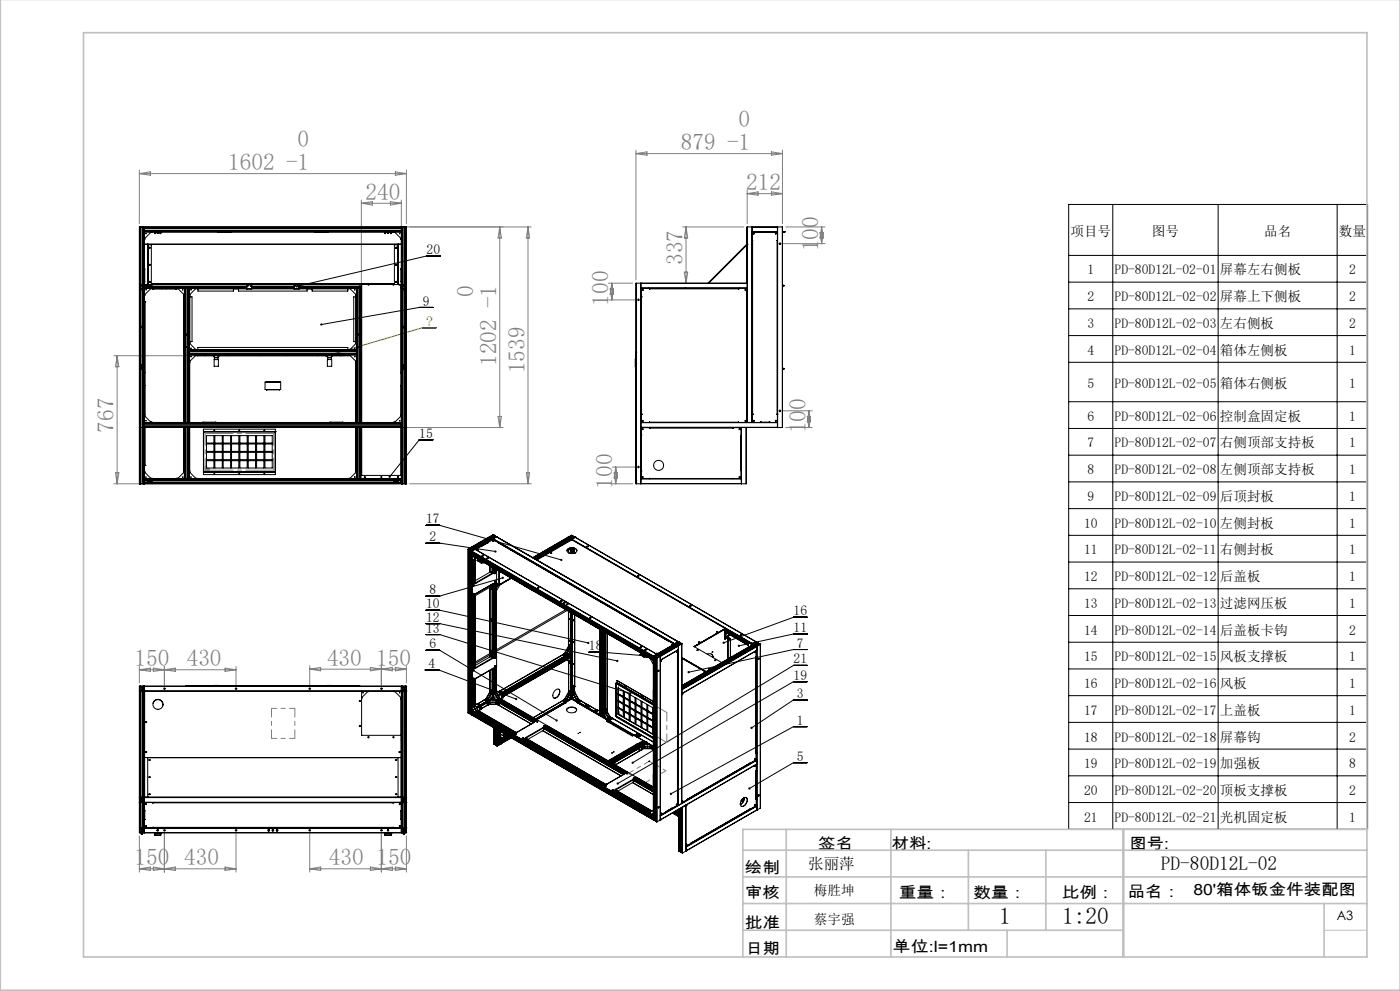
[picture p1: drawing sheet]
<svg xmlns="http://www.w3.org/2000/svg" width="420mm" height="297mm" viewBox="0 0 420 297" stroke-linecap="round" stroke-linejoin="round" font-family="sans-serif">
<defs><g id="words">
<g font-size="7" fill="#808080">
<text x="221.5" y="38.1">0</text>
<text x="89.2" y="44.1">0</text>
<text x="204.3" y="45">879 -1</text>
<text x="68.5" y="51">1602 -1</text>
<text x="109.7" y="59.9">240</text>
<text x="223.9" y="57">212</text>
<text x="245.5" y="75.3" transform="rotate(-90 245.5 75.3)">100</text>
<text x="204.8" y="79.4" transform="rotate(-90 204.8 79.4)">337</text>
<text x="142" y="89" transform="rotate(-90 142 89)">0</text>
<text x="182.6" y="91.6" transform="rotate(-90 182.6 91.6)">100</text>
<text x="149" y="109.7" transform="rotate(-90 149 109.7)">1202 -1</text>
<text x="157.4" y="111.9" transform="rotate(-90 157.4 111.9)">1539</text>
<text x="34.2" y="129.6" transform="rotate(-90 34.2 129.6)">767</text>
<text x="241.7" y="129.9" transform="rotate(-90 241.7 129.9)">100</text>
<text x="183.8" y="146.4" transform="rotate(-90 183.8 146.4)">100</text>
<text x="40.4" y="199.7">150</text>
<text x="56" y="199.7">430</text>
<text x="98.1" y="199.5">430</text>
<text x="112.8" y="199.5">150</text>
<text x="40.4" y="259.4">150</text>
<text x="55.2" y="259.4">430</text>
<text x="98.7" y="259.4">430</text>
<text x="112.9" y="259.4">150</text>
</g>
<g font-size="7">
<text x="299.8" y="276.8">1</text>
<text x="318.7" y="276.8">1:20</text>
</g>
<text font-size="5.8" x="348.3" y="260.7">PD-80D12L-02</text>
<g font-size="4.7">
<text x="245.5" y="254.4">签名</text>
<text x="267.5" y="254.4">材料:</text>
<text x="338.9" y="254.4">图号:</text>
<text x="223.5" y="261.7">绘制</text>
<text x="242.4" y="260.3">张丽萍</text>
<text x="223.5" y="269">审核</text>
<text x="269.7" y="269">重量：</text>
<text x="292" y="269">数量：</text>
<text x="318.6" y="269">比例：</text>
<text x="338.3" y="268.7">品名：</text>
<text x="358" y="268.3">80'箱体钣金件装配图</text>
<text x="223.5" y="278.1">批准</text>
<text x="223.7" y="285.8">日期</text>
<text x="267.9" y="285.2">单位:l=1mm</text>
</g>
<g font-size="4.1">
<text x="321.1" y="70.6">项目号</text>
<text x="345.6" y="70.6">图号</text>
<text x="379.2" y="70.6">品名</text>
<text x="401.7" y="70.6">数量</text>
<text x="128" y="76.2">20</text>
<text x="326.2" y="82.3">1</text>
<text x="334.4" y="82.3">PD-80D12L-02-01</text>
<text x="366" y="82.3">屏幕左右侧板</text>
<text x="404.7" y="82.3">2</text>
<text x="126.8" y="91.6">9</text>
<text x="326.2" y="90.3">2</text>
<text x="334.4" y="90.3">PD-80D12L-02-02</text>
<text x="366" y="90.3">屏幕上下侧板</text>
<text x="404.7" y="90.3">2</text>
<text x="326.2" y="98.3">3</text>
<text x="334.4" y="98.3">PD-80D12L-02-03</text>
<text x="366" y="98.3">左右侧板</text>
<text x="404.7" y="98.3">2</text>
<text x="326.2" y="106.3">4</text>
<text x="334.4" y="106.3">PD-80D12L-02-04</text>
<text x="366" y="106.3">箱体左侧板</text>
<text x="404.7" y="106.3">1</text>
<text x="326.2" y="116.2">5</text>
<text x="334.4" y="116.2">PD-80D12L-02-05</text>
<text x="366" y="116.2">箱体右侧板</text>
<text x="404.7" y="116.2">1</text>
<text x="125.8" y="131.3">15</text>
<text x="326.2" y="126.1">6</text>
<text x="334.4" y="126.1">PD-80D12L-02-06</text>
<text x="366" y="126.1">控制盒固定板</text>
<text x="404.7" y="126.1">1</text>
<text x="326.2" y="134.1">7</text>
<text x="334.4" y="134.1">PD-80D12L-02-07</text>
<text x="366" y="134.1">右侧顶部支持板</text>
<text x="404.7" y="134.1">1</text>
<text x="326.2" y="142.1">8</text>
<text x="334.4" y="142.1">PD-80D12L-02-08</text>
<text x="366" y="142.1">左侧顶部支持板</text>
<text x="404.7" y="142.1">1</text>
<text x="326.2" y="150.1">9</text>
<text x="334.4" y="150.1">PD-80D12L-02-09</text>
<text x="366" y="150.1">后顶封板</text>
<text x="404.7" y="150.1">1</text>
<text x="127.8" y="156.9">17</text>
<text x="325.2" y="158.1">10</text>
<text x="334.4" y="158.1">PD-80D12L-02-10</text>
<text x="366" y="158.1">左侧封板</text>
<text x="404.7" y="158.1">1</text>
<text x="128.9" y="162.2">2</text>
<text x="325.2" y="166.2">11</text>
<text x="334.4" y="166.2">PD-80D12L-02-11</text>
<text x="366" y="166.2">右侧封板</text>
<text x="404.7" y="166.2">1</text>
<text x="128.9" y="178.1">8</text>
<text x="325.2" y="174.2">12</text>
<text x="334.4" y="174.2">PD-80D12L-02-12</text>
<text x="366" y="174.2">后盖板</text>
<text x="404.7" y="174.2">1</text>
<text x="127.8" y="182.3">10</text>
<text x="238.1" y="184.4">16</text>
<text x="325.2" y="182.2">13</text>
<text x="334.4" y="182.2">PD-80D12L-02-13</text>
<text x="366" y="182.2">过滤网压板</text>
<text x="404.7" y="182.2">1</text>
<text x="127.8" y="189.6">13</text>
<text x="127.8" y="186.3">12</text>
<text x="238.1" y="189.4">11</text>
<text x="325.2" y="190.2">14</text>
<text x="334.4" y="190.2">PD-80D12L-02-14</text>
<text x="366" y="190.2">后盖板卡钩</text>
<text x="404.7" y="190.2">2</text>
<text x="128.9" y="194.3">6</text>
<text x="176.7" y="194.9">18</text>
<text x="239.1" y="194.1">7</text>
<text x="128.6" y="200.2">4</text>
<text x="238.1" y="203.7">19</text>
<text x="238.1" y="198.8">21</text>
<text x="325.2" y="198.2">15</text>
<text x="334.4" y="198.2">PD-80D12L-02-15</text>
<text x="366" y="198.2">风板支撑板</text>
<text x="404.7" y="198.2">1</text>
<text x="239.1" y="209.2">3</text>
<text x="325.2" y="206.2">16</text>
<text x="334.4" y="206.2">PD-80D12L-02-16</text>
<text x="366" y="206.2">风板</text>
<text x="404.7" y="206.2">1</text>
<text x="325.2" y="214.2">17</text>
<text x="334.4" y="214.2">PD-80D12L-02-17</text>
<text x="366" y="214.2">上盖板</text>
<text x="404.7" y="214.2">1</text>
<text x="239.1" y="217.2">1</text>
<text x="239.1" y="228">5</text>
<text x="325.2" y="222.2">18</text>
<text x="334.4" y="222.2">PD-80D12L-02-18</text>
<text x="366" y="222.2">屏幕钩</text>
<text x="404.7" y="222.2">2</text>
<text x="325.2" y="230.2">19</text>
<text x="334.4" y="230.2">PD-80D12L-02-19</text>
<text x="366" y="230.2">加强板</text>
<text x="404.7" y="230.2">8</text>
<text x="325.2" y="238.3">20</text>
<text x="334.4" y="238.3">PD-80D12L-02-20</text>
<text x="366" y="238.3">顶板支撑板</text>
<text x="404.7" y="238.3">2</text>
<text x="325.2" y="246.3">21</text>
<text x="334.4" y="246.3">PD-80D12L-02-21</text>
<text x="366" y="246.3">光机固定板</text>
<text x="404.7" y="246.3">1</text>
<text x="244.2" y="268.2">梅胜坤</text>
<text x="244.2" y="276.8">蔡宇强</text>
</g>
<text font-size="4.1" fill="#808000" x="127.8" y="97.6">?</text>
<text font-size="3.9" x="401" y="275.7">A3</text>
</g></defs>
<g fill="none" stroke="#000" stroke-width=".3">
<path d="M132 76.7h-4l-39 9.1M320.6 61.3h89.7v187.2h-89.7zM320.6 76.5h89.7M333.8 61.3v187.2M365.4 61.3v187.2M401.1 61.3v187.2M129.9 92.1h-4.1l-29.4 5.2M320.6 84.6h89.7M320.6 92.6h89.7M320.6 100.6h89.7M320.6 108.6h89.7M129.9 131.8h-4.1l-8.9 11.1"/>
<path d="M320.6 120.4h89.7M320.6 128.4h89.7M320.6 136.4h89.7M127.8 157.4h4.1l36.5 10.4M320.6 144.4h89.7M320.6 152.4h89.7M127.8 162.8h4.1l16.7 2.5M150.8 173.2l-18.9 5.4h-4.1M320.6 160.4h89.7M320.6 168.4h89.7M320.6 176.5h89.7M127.8 194.9h4.1l35.1 21"/>
<path d="M127.8 190.2h4.1l57.2 17.6M127.8 182.9h4.1l44.6 9.8M127.8 186.9h4.1l53.3 11.2M176.7 195.5h4.1l12.2 1M242.1 185h-4l-21 7.6M242.1 190h-4l-16.4 3.6M242.1 199.4h-4l-48.3 29.2M242.1 194.7h-4l-31.5 6.8M320.6 184.5h89.7M320.6 192.5h89.7M127.6 200.8h4.1l23.1 8.7M242.1 209.8h-4l-12.6 8.4"/>
<path d="M242.1 204.3h-4l-52.8 30.5M242.1 217.8h-4l-36.8 20.1M320.6 200.5h89.7M320.6 208.5h89.7M320.6 216.5h89.7M242.1 228.6h-4l-13.3 7.7M320.6 224.5h89.7M320.6 232.5h89.7M320.6 240.5h89.7"/>
</g>
<path d="M397.2 278.8h12.9" fill="none" stroke="#c0c0c0" stroke-width=".3"/>
<g fill="none" stroke="#c0c0c0" stroke-width=".5">
<path d="M.1 -.1v296.9h419.9M25 9.8h385.1v277h-385.1zM222.8 254.8h187.3M235.9 248.6v38.2M267.3 248.6v38.2M290.5 254.8v24M313.8 254.8v24M337 248.6v38.2M410.1 248.6h-187.3v38.2M222.8 278.8h114.2M222.8 270.8h187.3M222.8 262.8h187.3"/>
<path d="M302.1 278.8v8M397.2 270.8v16"/>
</g>
<g fill="none" stroke="#808080" stroke-width=".3">
<path d="M41.8 51v16M41.8 52l3.3-.5v1zM41.8 52h80.1M108.4 59.9v25.5M118.6 51.5l3.3 .5-3.3 .5zM120.4 59.9v67.2M121.9 51v16M190.8 45v38.9M190.8 46h43.9M190.8 46l3.3-.5v1zM224.2 57v10M224.2 58h10.5"/>
<path d="M224.2 58l3.2-.5v1zM231.4 57.5l3.3 .5-3.3 .5zM231.4 45.5l3.3 .5-3.3 .5zM234.7 45v22M108.4 60.9h12M108.4 60.9l3.3-.5v1.1zM117.1 60.4l3.3 .5-3.3 .6zM149.9 68l.5 3.3h-1zM149.9 68v60.1M158.4 68v77M158.4 68l.5 3.3h-1zM159.4 68h-38"/>
<path d="M204.8 68h18.3M205.8 68l.5 3.3h-1zM205.8 68v16.9M235 73h12.5M235.7 68h11.8M246 69.7h1l-.5 3.3zM246.5 68l.5 3.3h-1zM246.5 68v5M182.6 89.9h7.9M182.6 84.9h7.2M183 86.6h1l-.4 3.3zM183.6 84.9v5"/>
<path d="M183.6 84.9l.4 3.3h-1zM205.3 81.6h1l-.5 3.3zM34.1 106.6h69.3M35.1 106.6v38.4M35.1 106.6l.6 3.3h-1.1zM61.6 139.7h.4v.5h-.4zM121.4 128.1h29.5M149.4 124.8h1l-.5 3.3zM183.7 140h6.8M184.7 140v5M184.7 140l.5 3.3h-1zM235 123.1h8.7"/>
<path d="M235.7 128.1h8M242.2 124.8h1l-.5 3.3zM242.7 123.1v5M242.7 123.1l.5 3.3h-1zM34.1 145h85.3M34.6 141.7h1.1l-.6 3.3zM61.6 140.5h.4v.4h-.4zM62.3 140.5h.5v.4h-.5zM122.9 145h36.5M157.9 141.7h1l-.5 3.3zM183.7 145h6.1M184.2 141.7h1l-.5 3.3z"/>
<path d="M41.8 199.7v5M49.3 199.7v5.7M70.8 199.7v5.7M92.9 199.5v5.9M114.4 199.5v5.9M121.9 199.5v5.2M41.8 200.7h29M41.8 200.7l3.3-.5v1zM46 200.2l6.6 1v-1l-6.6 1zM67.5 200.2l3.3 .5-3.3 .5zM92.9 200.6l3.3-.6v1zM92.9 200.6h29"/>
<path d="M111.1 200l3.3 .6-3.3 .4zM114.4 200.6l3.3-.6v1zM118.6 200l3.3 .6-3.3 .4zM185.5 213.8l.3 .2v.3l-.3-.1zM185.5 213.2l.3 .2v.3l-.3-.1zM186.1 214.1l.3 .2v.4l-.3-.2zM41.8 250.5v10.9M46 259.9l3.3 .5-3.3 .5zM49.3 249.8v11.6M67.5 259.9l3.3 .5-3.3 .5zM70.8 249.8v11.6M92.9 249.8v11.6"/>
<path d="M111.1 259.9l3.3 .5-3.3 .5zM114.4 249.8v11.6M118.6 259.9l3.3 .5-3.3 .5zM121.9 250.5v10.9M41.8 260.4l3.3-.5v1zM41.8 260.4h29M49.3 260.4l3.3-.5v1zM92.9 260.4h29M92.9 260.4l3.3-.5v1zM114.4 260.4l3.3-.5v1z"/>
</g>
<path d="M130.8 98.2h-4l-28.9 8.5" fill="none" stroke="#808000" stroke-width=".3"/>
<path d="M81.5 212.3h7M81.5 221.3h7" fill="none" stroke="#808080" stroke-width=".3" stroke-dasharray="30.5 1.3 1.3 1.3" stroke-dashoffset="28.9"/>
<path d="M185.5 205.2v9M200 213.5v9M81.5 221.3v-9M88.5 221.3v-9" fill="none" stroke="#808080" stroke-width=".3" stroke-dasharray="30.5 1.3 1.3 1.3" stroke-dashoffset="27.9"/>
<path d="M200 213.5l-14.5-8.3M200 222.5l-14.5-8.3" fill="none" stroke="#808080" stroke-width=".3" stroke-dasharray="30.5 1.3 1.3 1.3" stroke-dashoffset="24"/>
<path d="M188.4 231.8l5 2.9M194.8 228.1l5 2.9" fill="none" stroke="#808080" stroke-width=".3" stroke-dasharray="30.5 1.3 1.3 1.3" stroke-dashoffset="29.5"/>
<path d="M188.4 231.8l6.4-3.7M193.4 234.7l6.4-3.7" fill="none" stroke="#808080" stroke-width=".3" stroke-dasharray="30.5 1.3 1.3 1.3" stroke-dashoffset="28.7"/>
<path d="M82.1 129.9h-20.5M82.1 140.9h-20.5" fill="none" stroke="#808080" stroke-width=".3" stroke-dasharray="30.5 1.3 1.3 1.3" stroke-dashoffset="22.1"/>
<path d="M61.6 129.9v11M82.1 129.9v11" fill="none" stroke="#808080" stroke-width=".3" stroke-dasharray="30.5 1.3 1.3 1.3" stroke-dashoffset="26.9"/>
<g fill="#000">
<path d="M116.7 142.6l-.1 .5 .3-.2-.2 .3a.35 .35 0 0 0 .5-.3 .35 .35 0 0 0-.5-.3zM88.8 85.6l-.1 .3 .3-.1-.3 .1a.34 .34 0 0 0 .5 .2 .34 .34 0 0 0 .1-.4 .34 .34 0 0 0-.5-.1zM96.2 97l-.1 .3h.3h-.3a.34 .34 0 0 0 .4 .3 .34 .34 0 0 0 .2-.5 .34 .34 0 0 0-.5-.1z"/>
<path d="M224.5 236.1v.4l.3-.2-.3 .2a.35 .35 0 0 0 .5 .1 .35 .35 0 0 0 .1-.5 .35 .35 0 0 0-.6 0zM225.2 217.9v.4l.3-.1-.3 .1a.34 .34 0 0 0 .4 .1 .34 .34 0 0 0 .1-.5 .34 .34 0 0 0-.5 0zM216.8 192.4v.4l.3-.2-.3 .2a.34 .34 0 0 0 .5 .1 .34 .34 0 0 0 0-.5 .34 .34 0 0 0-.5 0zM221.4 193.3l-.1 .3h.4h-.4a.34 .34 0 0 0 .5 .3 .34 .34 0 0 0 .1-.5 .34 .34 0 0 0-.5-.1zM185.1 234.6l-.1 .4 .3-.2-.3 .2a.35 .35 0 0 0 .5 .1 .35 .35 0 0 0 .1-.5 .35 .35 0 0 0-.5 0zM201.1 237.6l-.1 .5 .3-.2-.3 .2a.34 .34 0 0 0 .4 .1 .34 .34 0 0 0 .2-.5 .34 .34 0 0 0-.5-.1zM148.4 165.1v.4h.5l.1-.2h-.4h.4l-.2-.3zM150.6 173a.34 .34 0 0 0 .2 .5 .34 .34 0 0 0 .4-.4l-.4 .1 .4-.1-.4-.3zM192.8 196.2a.34 .34 0 0 0 0 .6 .34 .34 0 0 0 .5-.3h-.3h.3l-.1-.3zM154.6 209.3l.1 .5 .4-.1-.3-.2 .4 .1-.2-.4zM166.7 215.7l.1 .5 .5-.1-.3-.2 .3 .2v-.4zM189.6 228.3l-.1 .5 .3-.2-.3 .2a.33 .33 0 0 0 .5 .1 .33 .33 0 0 0 .1-.5 .33 .33 0 0 0-.5-.1zM188.9 207.5v.6h.4l.1-.2-.3-.1 .3 .1v-.3zM206.3 201.2v.3h.3h-.3a.34 .34 0 0 0 .5 .3 .34 .34 0 0 0 .1-.6 .34 .34 0 0 0-.6 0zM176.2 192.4l.1 .6 .4-.1 .1-.1-.3-.1 .3 .1-.1-.3zM168.2 167.5v.6h.4l.1-.2-.3-.1 .3 .1v-.3zM185 197.8a.35 .35 0 0 0 0 .5 .35 .35 0 0 0 .5-.1l-.3-.1 .3 .1-.1-.4z"/>
</g>
<path d="M97.6 106.5a.34 .34 0 0 1 .5 0 .34 .34 0 0 1-.1 .5 .34 .34 0 0 1-.5-.2l.4-.1-.4 .1z" fill="#808000"/>
<g fill="none" stroke="#000" stroke-width=".3">
<path d="M41.9 68v77M41.9 68h79.9M42 68h.1M42 68v77M42.1 68v77M42.2 68v77M42.3 68v77M42.8 68v77M43 68v77M43.1 68h.1M43.1 68v77M43.3 68v77z"/>
<path d="M43.3 69.4h77.1M43.3 68.1h77.1M43.3 68.2h77.1M43.3 69h77.1M43.3 68.5h77.1M43.3 69.2h77.1M43.3 68.4h77.1M43.3 68.3h77.1M43.3 69.3h77.1M44.3 73.2h.1M44.4 73.3l-.1 11.9M44.4 73.3v.1"/>
<path d="M44.4 73.3v12M44.4 73.3h.1M44.4 73.3h1v12h-1M44.4 73.3h1M44.7 79.4l.1-.2 .2 .2M44.7 74.3l.1-.2 .2 .2M44.8 74.3h.1zM45.6 69.5l-2.3 2.3M46.4 69.4l.1 .1M46.4 69.7h.1M46.4 69.9h.2M46.4 69.5h-3.1h3.1"/>
<path d="M46.4 69.4v.5M46.5 69.5l-.1 .1M46.5 69.5h1.6M46.6 69.7h.1M46.6 69.7v.2M47.1 69.7v.2h.4v-.2M48 69.7h.1M48 69.9h.2M48 69.7v.2M48.1 69.5l.1 .1M48.2 69.4l-.1 .1M48.2 69.7h.1"/>
<path d="M48.2 69.7h-1.8M48.2 69.5h67.3M48.2 69.4v.5M65.3 69.5l.2 .1M65.5 69.5v.1M65.5 69.6h3.7M69.2 69.5v.1M69.3 69.5l-.1 .1M94.4 69.5l.2 .1M94.6 69.6h3.6M94.6 69.5v.1M98.2 69.5v.1"/>
<path d="M98.4 69.5l-.2 .1M115.5 69.4l.1 .1M115.5 69.7h.1M115.5 69.9h.2M115.5 69.4v.5M115.6 69.5l-.1 .1M115.7 69.7h.1M115.7 69.7v.2M116.2 69.7v.2h.4v-.2M117.2 69.9h.1M117.2 69.7h.1M117.2 69.7v.2"/>
<path d="M117.3 69.4v.2M117.3 69.7h.1M117.3 69.5h3.1h-4.8M117.3 69.7h-1.8M117.3 69.4v.5M118.2 69.5l2.2 2.3M118.3 73.3l1.1 .1M118.7 79.4l.1-.2 .2 .2M118.7 74.3l.1-.2 .2 .2M119.3 73.3l.1 11.9M119.3 73.3h.1M119.3 73.3h-1v12"/>
<path d="M119.4 73.2h.1M119.4 73.2l.1 12zM120.4 68l.1 77zM120.4 73.2h-77.1M120.6 68h.1M120.6 68v77M120.7 68v77M120.8 68v77M120.9 68v77M121.4 68v77M121.6 68v77M121.7 68h.1"/>
<path d="M121.7 68v77M121.8 68v77M224 73.3l-11.4 11.6M224 73.3v11.6M224.1 73.2h.1M224.1 73.2v.3M224.1 73.2l-.1 .1M224.1 73.5v11.1M224.1 73.2l-11.7 11.7M224.1 73.2l-11.6 11.7M224.1 73.5h.1M224.2 68h.1"/>
<path d="M224.2 68.1l-.1 5.1M224.2 68v58.6M224.2 68h10.5M225.6 68h.1M225.6 68v58.6M225.6 72h.2l-.2 .1M225.6 68l7.6 .1M225.6 69.5h7.6zM225.6 71.8h.1M225.7 72l.1 52.1M226.2 70h.1M227.9 69.5v.1"/>
<path d="M228.2 69.6h.1M228.2 69.7h.1M228.2 69.6v.1M228.2 69.7h2.6M230.8 69.6h.1M230.8 69.7h.1M230.8 69.6v.1M231 69.5v.1M232.8 70h.1M233.2 72.1h.1M233.2 72.1l-.1 52M233.2 68.1v60"/>
<path d="M233.2 69.6h-7.5v57M233.2 72v.1M234.7 68v60.1M234.7 69.7h.3M234.7 69.5h.3M235 69.7h.1M235 69.5h.1M235 69.5v.2M235.4 69.4v.2M235.4 69.4l-.4 .1M235.4 69.6l-.3 .1M42.5 85.6l.2 .1z"/>
<path d="M43.3 80.5l.1 .2M43.3 80.7h.1M43.3 84.4h.1M43.3 85.3h.1M43.3 86.3h30.7M43.4 85.3l.1 .8M43.4 86.1h30.6M43.4 86.2h30.6M43.4 84.4l-.1 .1M43.4 80.7v3.7M43.5 90.5h.1M43.5 85.3h.2"/>
<path d="M43.5 90.4v34.3l2.1 1.9M43.5 90.4l-.1 .1M43.5 85.9l1.7 .2M43.7 85.2v.2h.3v-.2M44.3 85.2h.1M44.3 85.2l-1 .1M44.4 85.2v.1M44.7 84.6l.1-.3 .2 .3M44.8 84.5l.1 .1zM45.2 85.3h-1.2M45.4 85.2h72.9M45.4 85.1h72.9"/>
<path d="M45.6 85.2h62.8M45.6 86.4l-2.3 2.2M45.6 86.5h7.5M45.6 85.4h62.2M45.6 85.2v.9M45.6 85.9h28.4M45.6 86h28.4M45.8 86.6h7M45.9 86.5v.1M45.9 86.6h.1M45.9 86.5l-.1 .1M48.6 86.5h.1"/>
<path d="M50.1 86.5h.1M52.8 86.5v.1M52.8 86.6h.1M53.1 86.4l2.2 2.2M55.1 88.9v.1M55.2 89h.1M55.2 89v37.6M55.3 88.9l-.2 .1M55.3 88.6v38M55.3 86.4h.1M55.3 86.4v40.2M55.7 86.4v40.2"/>
<path d="M55.8 86.4v40.2M56.3 86.4v40.2M56.5 86.4v40.2M56.8 86.4h.1M56.8 86.4v40.2M56.9 88.9l.7 .1v13.4h-.7zM56.9 88.6v14M57 88.9v.1M59.1 86.4l-2.3 2.2M59.1 86.5h14.9M59.3 86.5h45.1M59.4 86.5v.7h10.6v-.7"/>
<path d="M71.5 86.5v.7h20.6v-.7M74 85.4v1.2h1.5v-1.2M75.5 86.5h12.7M75.5 86.3h12.7M75.5 86.1h12.7M75.5 86.2h12.7M75.5 85.9h12.7M75.5 86h12.7M88.2 85.4v1.2h1.5v-1.2M89.7 86.5h15M89.7 86.1h18.7M89.7 86.2h18.7"/>
<path d="M89.7 85.9h18.7M89.7 86h18.7M93.6 86.5v.7h10.8v-.7M104.7 86.4l2.2 2.2M106.1 89h.8v13.4h-.8zM106.8 88.9v.1M106.9 88.6v14M106.9 86.4h.1M106.9 86.4l.1 40.2M107.3 86.4v40.2M107.4 86.4v40.2M107.5 85.2h.1"/>
<path d="M107.8 85.4h.3M107.8 85.2v.2M107.9 86.4v40.2M108.1 86.4v40.2M108.1 85.2v.2M108.1 85.4h.3M108.4 86.4h.1M108.4 86.4v40.2M108.4 85.2v.1M108.4 88.6h.1M108.4 85.2h.1M108.4 86.3l-18.7 .1"/>
<path d="M110.4 85.2h.3M110.7 85.3h7.2M117.9 85.2h.3M118.2 85.3h1.5M118.3 85.2h-9.8l1.9 .1M118.7 84.6l.1-.3 .2 .3M119.3 85.2h1.1M119.7 85.2v.2h.3v-.2M120 85.3l.4-.1-.1 26.4M120.3 84.4l.1 .1M120.3 80.7v3.7M120.3 80.7h.1"/>
<path d="M120.3 84.4h.1M120.4 80.5l-.1 .2M120.4 88.6h.1M120.4 86.4h.1M121.1 85.6l.1 .1zM190.9 84.9v60.1M190.9 84.9h33.3M192.3 84.9v60M192.3 86.3v.1M192.3 84.9h.1M192.3 86.3h31.9M192.3 88.6h.1"/>
<path d="M192.3 88.9h.1M192.4 88.9h.1M192.3 86.5h31.8v40.1M192.4 89h.1M192.4 88.9v35.2M194.5 86.4v.1M194.8 86.5h26.8M194.8 86.6h.1M194.8 86.5v.1M205.5 86.4v.1M205.6 86.4v.1M221.6 86.6h.1"/>
<path d="M221.6 86.5v.1M221.9 86.4v.1M224 89v35.1M224 88.9v.1M224.1 84.6v.2M224.1 84.6h.1M224.1 88.6h.1M224.1 84.8v.1M224.1 84.8h.1M224.2 86.3v.1M224.2 84.9h.1M225.6 85.2h.1"/>
<path d="M225.6 80.5h.1M225.6 84.5h.1M225.6 86h.1M225.6 85.8h.1M225.6 85.4h.1M234.7 85.8h.4M234.7 85.5h.4M235.1 85.5v.3M42.5 110.5l.1 .1zM43.3 111.6v.2M43.3 115.5v.1M56.8 106.3v.1"/>
<path d="M56.8 104.9h50.1zM56.8 102.6l2.3 2.3M56.8 109h.1M56.8 108.9h.1M56.8 106.3h50.1M56.8 105.4h50.1M56.8 105.9h50.1M56.8 106h50.1M56.8 105.2h50.1M56.8 109v17.6M56.9 108.6v18M57 102.4h.1"/>
<path d="M57.3 104.3l.1 .1zM59.1 106.4l-2.3 2.2M59.3 106.5h.1M59.3 106.5h45.1M59.3 104.9h45.1M59.4 104.9v-.8h45v.8M61.5 106.6h.1M64.1 106.5h.1M64.1 106.4l.2 .6M64.1 106.6h-5.5M64.3 106.9l-.1 2.9h1.3v-2h-1.3M64.3 107.2h1.1"/>
<path d="M64.3 107.1h1.1M64.4 106.4l-.3 .1M65.4 106.4l.3 .1M65.4 106.9v.9M65.7 106.5h.1M65.7 106.4v.4l-.3 .2M65.7 106.6h32.4M68.4 106.6h.1M77.9 106.6h.1M79.5 114.5h4.7v2.2h-4.7zM79.9 114.4v.1M79.9 116.8h.1"/>
<path d="M79.9 114.4h.1M79.9 116.7v.1M79.9 114.4h4M79.9 116.8h3.9M83.8 114.4v.1M83.8 116.8h.1M83.8 114.4h.1M83.8 116.7l.1 .1M83.9 114.4v.1M85.9 106.6h.1M95.4 106.6h.1M98.1 106.5h.1"/>
<path d="M98.1 106.4l.2 .6M98.2 107.8h1.3v2h-1.3zM98.3 107.2h1.1M98.3 107.1h1.1M98.3 106.9v.9M98.4 106.4l-.3 .1M99.3 106.4l.3 .1M99.4 106.9v.9M99.6 106.5h.1M99.6 106.4l-.2 .6M99.6 106.6h5.5M102.2 106.6h.1"/>
<path d="M104.4 106.5h.1M104.7 106.4l2.2 2.2M106.8 102.4h.1M106.8 108.6v18M106.8 109h.1M106.8 108.9h.1M106.9 109h.1M106.9 109v17.6M106.9 106.3v.1M106.9 102.6l-2.2 2.3M120.3 115.5v.1M120.3 111.6v.2"/>
<path d="M120.3 111.8v3.7M120.3 115.6v8.8M120.3 115.5h.1M120.3 111.8h.1M120.3 115.6h.1M120.3 111.6h.1M190.7 107.6v2.3M190.7 105.6v39M190.7 105.6h.1M190.7 105.6l.1 .5M190.7 106h.1M192.3 110.7h.1"/>
<path d="M192.3 110.3h.1M224.1 110.7h.1M224.1 110.3h.1M225.6 115.6h.1M225.6 111.6h.1M225.6 110.7h.1M225.6 110.3h.1M225.6 111h.1M225.6 110.2h.1M234.7 110.7h.4M234.7 110.4h.4M235.1 110.4v.3"/>
<path d="M41.8 128.1h80.1M42 128.1h.1M43.1 128.1h.1M43.3 128.1h77.2M43.3 126.6l77.1 .1zM43.3 124.4h.2M43.3 127h77.1M43.3 126.9h77.1M43.3 126.8h77.1M43.3 127.9h77.1M43.3 127.8h77.1M43.3 127.6h77.1"/>
<path d="M43.3 127.1h77.1M43.4 139.5h.1M43.4 128.1v11.4M43.5 139.5h.1M55.2 128.1v12.9M55.3 128.1v13.1M55.3 128.1v15.4M55.7 128.1v15.4M55.8 128.1v15.4M56.3 128.1v15.4M56.5 128.1v15.4M56.8 128.1v15.4"/>
<path d="M56.8 128.1v12.9M56.9 128.1v13.1M61 126.5l-.2 .1M61 126.5h3.7M61 126.5v.1M61 129.4h21.6M61 129.4h.1M61.1 129.4v12M61.9 138.1h2.3v2.2h-2.3zM61.9 130.6h2.3v2.2h-2.3zM61.9 133.1h2.3v2.2h-2.3zM61.9 135.6h2.3v2.2h-2.3z"/>
<path d="M64.5 138.1h2.2v2.2h-2.2zM64.5 130.6h2.2v2.2h-2.2zM64.5 133.1h2.2v2.2h-2.2zM64.5 135.6h2.2v2.2h-2.2zM64.7 126.5l.1 .1M64.7 126.5v.1M67 138.1h2.2v2.2h-2.2zM67 130.6h2.2v2.2h-2.2zM67 133.1h2.2v2.2h-2.2zM67 135.6h2.2v2.2h-2.2zM69.5 138.1h2.1v2.2h-2.1zM69.5 130.6h2.1v2.2h-2.1z"/>
<path d="M69.5 133.1h2.1v2.2h-2.1zM69.5 135.6h2.1v2.2h-2.1zM72 138.1h2.2v2.2h-2.2zM72 130.6h2.2v2.2h-2.2zM72 133.1h2.2v2.2h-2.2zM72 135.6h2.2v2.2h-2.2zM74.5 138.1h2.2v2.2h-2.2zM74.5 130.6h2.2v2.2h-2.2zM74.5 133.1h2.2v2.2h-2.2zM74.5 135.6h2.2v2.2h-2.2zM77 138.1h2.2v2.2h-2.2zM77 130.6h2.2v2.2h-2.2z"/>
<path d="M77 133.1h2.2v2.2h-2.2zM77 135.6h2.2v2.2h-2.2zM79.5 138.1h2.2v2.2h-2.2zM79.5 130.6h2.2v2.2h-2.2zM79.5 133.1h2.2v2.2h-2.2zM79.5 135.6h2.2v2.2h-2.2zM82.6 129.4v12M82.6 129.4h.1M99.1 126.5l-.2 .1M99.1 126.5v.1M99.1 126.5h3.7M102.8 126.5l.1 .1"/>
<path d="M102.8 126.5v.1M106.8 128.1v13.1M106.9 128.1v12.9M106.9 128.1v15.4M107.3 128.1l-.1 15.4M107.4 128.1v15.3M107.9 128.1v15.3M108.1 128.1v15.3M108.4 128.1v14.4M108.4 126.6v-41.4l.1 41.4M108.5 128.1v14.4M120.3 128.1v14.4"/>
<path d="M120.4 124.4l-2.2 2.2M120.6 128.1h.1M121.7 128.1h.1M192.3 130.4h.1M192.3 126.6l40.9 .1zM192.3 124.4h.1M192.3 128.2h30.1M192.4 124.1h.1M192.4 130.6v10.4M192.4 130.6v.1M194.5 128.1v.1M194.8 128.3h.1"/>
<path d="M194.8 126.6h26.8M194.8 126.5v.1M194.8 126.5h.1M205.5 128.1v.1M205.6 128.1v.1M219.9 128.3h.1M219.9 128.2v.1M219.9 128.2l-25.1 .1M220.1 128.1v.1M221.6 126.5v.1M221.6 126.5h.1M222.2 130.7v10.3"/>
<path d="M222.2 130.6v.1M222.4 130.4h.1M222.4 128.1v16.9zM223.6 126.1h.1zM223.8 128.1h.1M223.8 128.1v16.9M224 124.1h.1M224.1 124.4h.1M224.2 126.6h.1M225.6 126.6h.1M225.6 124.4h.1M225.6 124.1h.2"/>
<path d="M225.7 124.1h.1M225.8 124.1h.1M226.1 126.1h.1zM226.2 126v.1M228.2 126.5h.1M228.2 126.5h2.6M230.8 126.5h.1M232.8 126v.1M233.1 124.1h.1M233.2 128.1h-40.9h42.4M41.9 145h79.9M42 145h.1"/>
<path d="M43.1 145h.1M43.3 141.2l2.3 2.3M43.3 144.7h77.1M43.3 144.9h77.1M43.3 144.8h77.1M43.3 143.6h77.1M43.3 143.5h77.1M43.3 143.7h77.1M43.5 143.8v.9M43.5 144.5l1.7 .2M45.2 143.8l-1.7 .1M45.6 143.8v.9"/>
<path d="M45.6 143.8h72.6M45.6 144.5h72.6M45.6 144h72.6M45.6 144.6h72.6M45.8 143.4h7M45.9 143.4h.1M45.9 143.4l-.1 .1M48.6 143.4v.1M50.1 143.4v.1M52.8 143.4h.1M52.8 143.4v.1M55.1 141h.2"/>
<path d="M55.1 141h.1M55.2 141h.1M55.3 141.2l-2.2 2.3M56.8 141.2l2.3 2.3M56.8 141h.1M57.3 142.9l.1 .1zM59.1 143.4h45.6M59.3 143.5h.1M61 141.4v.1M61 141.5h.1M61 141.4h21.6M61 141.4v-12.8h21.6v12.8"/>
<path d="M61 141.5v.7h21.6v-.7M61 141.5h21.6M69.6 143.4h.1M70.1 143.4v.1M71.6 143.4v.1M77.8 143.4v.1M82.6 141.4v.1M82.6 141.5h.1M92.2 143.4v.1M93.7 143.4v.1M104.4 143.4h.1M106.8 141h.1"/>
<path d="M106.9 141h.1M106.9 141.2l-2.2 2.3M108.3 143.4h.1M108.4 141.2h.1M118.2 143.8v.9M118.5 143.8l1.8 .1M120.3 143.8v.9M120.3 144.5l-1.8 .2M120.4 141.2h.1M120.4 143.4h-13.2M120.4 142.5h-12.1v1M120.4 143.8h-77.1"/>
<path d="M120.6 145h.1M121.7 145h.1M190.7 143.9h.1M190.7 144.6h.1M190.7 144h.1M190.7 143.9v.7M190.9 145h32.9M192.3 141.2h.1M192.3 143.5h.1M192.3 144.9h30.1M192.3 143.5h30.1M192.4 141h.1"/>
<path d="M194.8 143.4h.1M194.8 143.4l25.1 .1M219.9 143.4v.1M219.9 143.4h.1M222.2 141h.1M222.4 141.2h.1M222.4 143.5h.1M223.8 145h.1M140.4 164.6h.1M140.4 164.6v49.1M140.5 179.4l.1 .1zM140.5 179.3l.2 .2"/>
<path d="M140.6 164.6h.1M140.6 164.6l-.1 49.1M140.6 179.5h.1M140.6 164.7l.5 .3M140.6 164.7h.1M140.6 179.5v20.1M140.7 164.6h.1M140.7 164.6l-.1 14.7M140.7 164.5v.1M140.7 164.6l.8 .4M140.8 164.5h.1M140.8 179.2h.1"/>
<path d="M140.8 164.5h-.1M140.8 164.5v14.7M140.8 179.5v20M140.8 164.5l.9 .4 .4-.2M140.9 179.1l.2 .2M140.9 179.1h.1M140.9 179.1l-.1 .1M140.9 179v.1M140.9 179.9l.2 .3M141 179.1l-.4 .2M141.1 179.3v.1M141.1 179.4h-.2"/>
<path d="M141.1 165v49.1M141.2 179.3h.1M141.2 179.2l-.5 .3M141.2 164.9l.1 .1M141.2 164.9l-.1 .1M141.2 164.9l.1 49.2M141.2 179.3h-.1M141.2 179.3l-.1 .1M141.3 164.2l.8 .5M141.3 164.2l-.4 .3M141.3 164.2v.5M141.4 164.1v.1"/>
<path d="M141.4 164.2l.8 .4M141.4 165.1v.1M141.4 165.1h.1M141.4 165v49.2M141.4 165v.1M141.4 165h-.2l.1 49.1M141.4 164.1h.1M141.4 165.2h.1M141.4 164.1l.1 .1M141.4 165.2v49M141.5 164.1l.8 .5M141.5 165.3l54.5 31.5"/>
<path d="M141.5 166l54.5 31.5M141.5 166.2l54.5 31.5M141.5 165h.1M141.5 164l-1.1 .6M141.5 165.2l54.5 31.4M141.5 165.3v.1M141.5 165.5v.1M141.5 166v.1M141.5 166.2v.1M141.5 164h.1M141.5 164.1h.1M141.5 166.2h.1"/>
<path d="M141.5 165.4l54.5 31.6M141.6 178.6h.1M141.6 165.5v.1M141.6 166v.1M141.6 165.6l54.4 31.4M141.6 165.6l54.4 31.5M141.6 166.1l54.4 31.4M141.6 166.1l54.4 31.5M141.6 175.5l.1 3.1M141.6 164.1h.1M141.6 165h.1M141.6 164v.1"/>
<path d="M141.6 165h-.1M141.6 164l-.1 .1M141.6 175.3v.2M141.6 175.3h.1M141.7 166.5v8.8M141.7 164.1h.1M141.7 164.1h-.1M141.7 175.3l-.1 .2M141.7 178.6v22.1M141.7 164.1l.5 .3M141.7 164.9v.1M141.7 178.6v22"/>
<path d="M141.7 164.9l-.2 .3M141.8 167.9l-.1 7.3M141.8 168.2v7M141.8 178.5v22.1M142 171.1l-.1 .1M142 174l-.1 .1M142 168.8l-.1 .3M142.1 177.8l-.1 .2M142.1 175.4l-.1 .2M142.1 164.7l.1 .1M142.1 177.8l-.1 .3M142.2 167.7h-.1"/>
<path d="M142.2 164.6h.1M142.2 164.4v.1M142.2 168v7M142.2 178.3v22.1M142.2 164.8l-.5 .1M142.2 164.7v.1M142.2 164.5h.1M142.2 164.7h-.1M142.2 164.5l.1 .1M142.3 164.6h.1M142.3 167.9v7M142.3 178.3v22"/>
<path d="M142.3 164.6h-.1M142.3 167.6h.1M142.3 164.5h.1M142.3 164.5h-.1M142.4 167.5v.3l-.7 .3M142.4 167.5l-.1 .1M142.4 164.5l.1 .1M142.4 164.5h-.1M142.5 164.6h.1M142.5 167.5v7.3M142.5 178.1v22.1M142.5 164.6l54.5 31.5"/>
<path d="M142.5 164.6l-.3 .1M142.5 164.6l-1 .6M142.5 174.8h.1M142.5 174.7l.1 .1M142.6 174.8l-1 .5M142.6 174.7l.1 .2M142.6 174.7v.1M142.6 178h.1M142.6 174.8l.1 .1M142.6 177.9v.2M142.6 174.8l-.9 .5M142.6 174.9h.1"/>
<path d="M142.6 177.9h.1M142.9 167.2l-1.1 .7M142.9 167.2l-.6 .4M142.9 167.2l-.5 .3M143.1 164.8h.3M143.1 164.7l.3 .1zM143.2 168v.1M143.2 167.8l1.2 .8M143.2 164.8h.1M143.2 167.9v.2M143.2 168.1l1.1 .6M143.5 167.8h.1"/>
<path d="M143.5 167.8h-.3M143.5 167.8l1.2 .7M143.7 167.7l-.2 .1M144.3 168.7h.2M144.4 163.8h.1M144.4 168.6h.1M144.4 168.6l-.1 .1M144.4 163.8l-1.7 .9M144.5 168.6v.1M144.6 166.6h.4M144.7 168.7h.1M144.7 168.7h-.2"/>
<path d="M144.7 168.5h.1M144.7 168.5l-.2 .1M144.7 168.5v.2M145 168.4l-.3 .1M145 168.6l.1 .1M145 168.6h.1M145 168.5v.1M145.1 168.4h.1M145.1 168.4l-.4 .3M145.1 168.5v.1M145.3 168.6h-.2M146 167.2l.5 .2-.3 .1z"/>
<path d="M146 167.4h.4M146.2 162.7h.1M146.2 162.7l-1.8 1.1M146.2 162.7v.1M146.9 160.9h.1M146.9 160.9l-5.4 3.1M147 161h.1M147 160.9v.1M147 169.5v2M147 160.9l-5.4 3.1M147 161l-5.4 3.1M147 175.5h.1"/>
<path d="M147 176v19.9M147 160.9h.1M147.1 161.1h.1M147.1 175.4l-.1 .1M147.1 160.9l.8 .4M147.1 161l.1 .1M147.1 160.9l-.1 .1M147.1 161l-5.4 3.1M147.2 160.8h.1M147.2 175.4h.1M147.2 160.8l-.1 .3M147.2 160.8v.3"/>
<path d="M147.2 175.9l.5 .2M147.2 160.8v.1M147.2 161.1l-5.5 3M147.2 160.8l.8 .5M147.2 161.1l.4 .2M147.2 176.2l.3 .5M147.3 160.7l.4-.2 .8 .5-.4 .2zM147.3 175.3l.3 .3 .1-.2M147.4 175.3h.1M147.4 175.3l-5.7 3.3M147.4 175.3l.3 .2M147.5 175.7h.1"/>
<path d="M147.6 175.7l-.2 .1M147.6 161.3v.1M147.6 175.4v.6M147.6 161.3l-5.4 3.1M147.6 175.5v.1M147.6 175.6l-5.1 3M147.6 161.2l.1 .2M147.6 161.2l.1 .1M147.6 161.2v.1M147.6 175.6v.1M147.7 170v1.7M147.7 161.3v.1"/>
<path d="M147.7 161.3l-5.5 3.2M147.7 160.5v.5M147.7 175.1v21.9M147.7 176.1h.1M147.7 161.4l-5.4 3.1M147.8 162.1h.3M147.8 170v1.7M147.8 175v22.1M147.8 161.4l.1 .1M147.8 161.4l-5.4 3.1M147.8 161.4h.1M147.8 171.7l.1 .2"/>
<path d="M147.8 171.7l-.7-.3-4.6 2.7M147.8 171.7l-5.2 3M147.8 161.3h.1M147.8 161.3l-.1 .1M147.8 161.3v.1M147.8 160.4h.1M147.8 160.4l.8 .5M147.8 160.4v.1M147.9 162.2h.1M147.9 161.5h.1M147.9 175l-5.2 3M147.9 160.4v.1"/>
<path d="M147.9 170.1v1.7M147.9 160.4l.8 .5M147.9 161.3l-.1 .1M147.9 161.5l-5.4 3.1M147.9 174.9v.1M147.9 174.9l.1 22.4M147.9 161.7l1.7 1M147.9 161.7l-1.7 1M147.9 161.5v.2M147.9 171.9h.1M147.9 174.9v22.3M147.9 171.9l-5.2 3"/>
<path d="M147.9 174.9l-5.2 3M147.9 161.5l54.6 31.4M147.9 161.6l54.4 31.4M147.9 161.5l-5.3 3.1M148 161.5h-.1M148 161.7h-.1M148 170.1l-.1 1.8M148 160.3h.1M148 160.3v.1M148 160.4h.2M148 161.3h-.1M148 161.3h.1"/>
<path d="M148 160.3l-1.1 .6M148.1 160.4l.1 .1M148.1 161.3h.1M148.2 160.4v.1M148.2 161.2v.1M148.2 170.2v1.3M148.2 174.9v22M148.2 160.4h-.1M148.2 160.5l.4 .2M148.2 161.2l-.1 .1M148.2 161.3l-.2 .2M148.3 170.3v1.2"/>
<path d="M148.3 174.8v22.1M148.3 170.4h.2M148.4 171.8l.2-.1-.1 .3zM148.4 171l-.1 .1M148.5 171.7l-.1 .2M148.6 171.7l-.2 .2M148.6 174.1l-.2 .3 .1-.3M148.6 171.7h.1M148.6 160.7l.1 .1M148.6 160.7h.1M148.6 160.7v.1M148.6 160.9l-.4 .3"/>
<path d="M148.6 160.9v.1M148.6 170.5v.8M148.6 174.6v22.1M148.8 160.8h.1M148.7 160.9h.1M148.7 160.9h-.1M148.7 160.7l.1 .1M148.7 160.7l-.1 .1M148.7 170.6v.6M148.7 174.6v22M148.8 171.2l-.9 .5 1.1-.4M148.8 171.2h.1"/>
<path d="M148.8 160.8l.1 .1M148.9 160.9h.1M148.9 170.7l.1 29-1.1 .7M148.9 174.6l.1 .1M148.9 175.8h.1M148.9 160.9l54.6 31.4M148.9 174.9h.1M148.9 174.6h.1M148.9 175h.1M148.9 175.4h.1M148.9 175.5h.1M148.9 160.9h-.3"/>
<path d="M148.9 160.9l-.9 .6M149 174.3l-1.1 .7M149 174.9l.6 .4M149 175v.8M149 174.9h-.1M149 175.4l-.1 .1M149 175.8h-.1M149 175.8h.1M149 175.5h.1M149.1 174.9v.9M149.6 162.7h.1M149.6 162.7l51 29.4"/>
<path d="M149.6 175.3h.2M149.6 162.7v.1M149.6 171.1v4.2M149.8 171.2v4.1M150 175.3l-1.1 1.8M153.3 173.2l-3.5 2.1M153.4 173.2l-3.6 2.1M153.4 173.3l-4.3 2.5M157.2 175.4v.1M157.2 175.5l2.6 1.5M157.2 175.5h.1M159.8 177h.1"/>
<path d="M161.2 176.1h.5zM161.3 176.2h.3M165.2 165.8h.3M165.2 165.7l.3 .1zM165.3 165.8h.1M170.1 165.1a1.75 1.75 0 0 1 3 0M170.3 164.6a1.76 1.76 0 0 1 2.8 .5 1.72 1.72 0 0 1-3-.1zM170.4 161h.1M170.5 161h.1M170.5 161l-10.7 6.1M170.5 161l.1 .1M170.5 164.5h.1"/>
<path d="M170.5 164.5v1.2M170.6 164.5h.1M170.6 161.1h.1M170.6 161.1l-10.7 6.1 10.7-6.1M170.6 161h.1M170.6 161v.1M170.6 164.5h-.1M170.6 164.4v1.3M170.6 164.5l.7 .4-.7-.4M170.7 161.1l.1 .1M170.7 161l-.1 .1M170.7 164.4v.1"/>
<path d="M170.7 161.3h.1M170.7 161.1l-10.7 6.1M170.7 161h.1M170.7 161l.8 .5M170.7 161v.3M170.7 164.4l.6 .2M170.8 160.9h.1M170.8 160.9l-.1 .1M170.8 161.2l.3 .2M170.8 160.9v.3M170.8 164.4v.2M170.8 161.2l-10.6 6.2 10.5-6.1"/>
<path d="M170.8 160.9l.8 .5M170.8 160.9v.1M170.9 165.8h.1M170.9 160.9l.4-.2 .8 .4-.4 .3zM171.1 164.2h.1M171.1 164.2v.6M171.1 161.4l.1 .1M171.1 161.4l-10.6 6.1M171.2 161.4v.1M171.2 164.6v1.3M171.2 161.5h.1M171.2 161.4h-.1"/>
<path d="M171.2 161.5l-10.6 6.1M171.3 160.7v.4M171.3 164.2v1.7M171.3 161.5v.1M171.4 160.6h.1M171.4 160.6l.8 .5M171.4 161.5v.1M171.4 164.2v1.7M171.4 161.5l-10.7 6.1M171.4 161.5h.1M171.4 161.4v.1M171.4 161.4l-.1 .1"/>
<path d="M171.4 160.5h.1M171.4 161.6h.1M171.4 160.5v.2M171.4 160.5v.1M171.5 161.6v.2M171.5 160.5l.8 .5M171.5 161.7l54.4 31.5M171.5 161.6l54.5 31.5M171.5 161.6l-10.7 6.1M171.5 161.5h.1M171.5 161.6h.1M171.5 161.8h.1"/>
<path d="M171.5 164.2v1.7M171.5 161.6l54.6 31.5M171.6 160.5h.1M171.6 161.3h.2M171.6 161.8l-10.6 6M171.6 161.4h.1M171.6 160.5l-1.1 .5M171.6 161.3h.1M171.6 161.4v.1M171.7 164.2l.1 .4 .6-.2v1.3M171.7 160.5v.1M171.7 164.6v1.3"/>
<path d="M171.7 160.5l.1 .2M171.7 161.5l-.2 .1M171.8 161.4v.1M171.8 160.7l.4 .1M171.8 161.4l-.1 .1M171.8 164.3l.2-.1zM171.8 164.3v1.6M172 165.2l.2 .1-.3 .3zM172 165.2l-.1 .3M172.2 161.1h.1M172.2 164.4v1.4l.1-.1M172.2 160.8v.1"/>
<path d="M172.2 161.1l-.4 .3M172.2 160.9h.2M172.2 161.1v.1M172.3 160.9v.1M172.3 161h.1M172.3 161l-.1 .1M172.3 164.3v1.5M172.3 165.7h.1M172.4 161h.1M172.4 165.8h.1M172.4 160.9v.1M172.4 160.9h-.1"/>
<path d="M172.4 165.7v.1M172.5 161h.1M172.5 161l-.3 .1M172.5 161l54.5 31.5M172.5 161l-1 .6M176 163.7l.5 .1zM176.1 163.8h.4M191.3 172.6h.4M140.5 199.7l.2 .1zM140.5 199.7l.2 .2M140.6 199.8l.1 .1M140.6 199.8l.1 14"/>
<path d="M140.7 199.9h.1M140.8 199.5l.1-.1 .3 .2M140.8 199.5h.1M140.8 199.8v14.1l.3 .2M140.8 189.2h.2v.4zM140.9 199.4h.1M140.9 189.2l.2 .3M140.9 198.6l.2 .3M141 199.4l-.4 .2M141.1 199.7h.1M141.1 199.7l-.2 .1M141.2 199.6v.1"/>
<path d="M141.2 199.6l-.5 .3M141.2 199.7h-.1M147 196.3v.6M147 195.8v-.3l.7 .3M147.2 185.6a.24 .24 0 0 1 .3 .1 .24 .24 0 0 1-.2 .3l-.1-.3M147.2 196.2l.5 .3M147.2 185.6v.1M147.2 195.5v.3M147.2 185.7h.1M147.2 185.7l.3 .4M147.2 185.6h.1M147.2 195.6v.1"/>
<path d="M147.2 185.5v.1M147.2 194.9l.3 .4M147.3 185.6l.1 .2zM147.3 195.7h-.1M147.4 195.6l-.2 .1M147.4 195.6h.1M147.4 195.6l-4.9 2.8M147.4 195.7l.2 .2M147.5 196h.1M147.6 196l-.2 .1M147.6 195.8v.6M147.6 195.9h.1"/>
<path d="M147.6 195.9l-5.1 3M147.6 195.9v.1M147.7 195.8h.1M147.8 197.1l.1 .2M147.8 197.1l-.7-.3-4.6 2.7M147.8 197.1l-5.2 3M147.9 197.3l-5.2 3M147.9 197.3h.1M148.5 199.5l-.1 .2M148.5 197.1l-.1 .2M148.6 197.1l-.2 .2M148.6 199.5l-.2 .3"/>
<path d="M148.6 200v7.1M148.7 200v7M148.8 196.6h.1M148.8 196.6l-.9 .5 1-.5M148.9 196.6l.1 .1M148.9 196.6h.1M148.9 199.8v7.7M168.2 180.2h.4M168.8 196.2h.1M168.8 196.2l-18.9 10.9M168.9 196.2l-18.9 10.9M168.9 196.2l.6 .4"/>
<path d="M169.1 196l.6 .4M169.1 196.1l.6 .4M169.1 196v.1M169.1 180.7h.4M169.1 180.7h.1M169.1 196.1l-.2 .1M169.2 196.2l-.2 .1M169.3 195.9h.1M169.3 195.9l-.2 .1M169.5 196.6l-18.9 10.9M169.5 196.6h.1M169.5 196.6l-18.9 11"/>
<path d="M169.5 196.4l-.1 .1M169.6 195.9l.3 .1zM169.6 196h.3M169.6 196.1h.2M169.7 196.5l-.2 .1M169.7 196.4v.1M169.8 182.7l-20.9 12M169.9 181.2h.5M169.9 196.2l-.2 .2M170 197.8l1.2 .6M170 197.8l.6 .3M170 197.8l.5 .2"/>
<path d="M170.1 195.6v.1M170.1 182.9l-21.2 12.3M170.3 195.4l-.9 .5M170.4 195h.1M170.5 193.2h.1M170.5 183.2v10M170.5 193.4v.3M170.5 198v.3l.8 .3M170.5 198.5v8.5M170.5 198.6h.1M170.5 193.7l.1 .1M170.5 193.7l-1.2 2.2"/>
<path d="M170.5 193.4l.7 .4M170.5 198l.1 .1M170.5 198.5l.1 .1M170.6 198.6h.1M170.6 198.5h.1M170.6 183.2v10.2M170.6 198.6l.7 .3M170.6 193.2h-.1M170.6 193.2l.7 .4M170.6 198.1h.1M170.6 193.8v1M170.6 198.4v8.7"/>
<path d="M170.6 198.5h-.1M170.6 198.5l.7 .4M170.6 198.5v.1M170.6 193.4l.6 .4M170.6 193.8l-1.2 2.1M170.6 193.4h-.1M170.7 193.3v.1M170.7 198.4v.2M170.8 185.4l.2 .3zM170.8 198.2l.1 .1M170.8 193.3v.2M170.8 198.5v.1"/>
<path d="M170.8 194.5l-.1 .1M170.9 185.4l.1 .2M170.9 191.9l.1 .3M170.9 193.9l.1 .2M170.9 195.4h.1M170.9 197.3h.1M170.9 191.9l.1 .2M171.1 193.5v.2M171.2 194.1l-1.3 2.1M171.2 193.8v.3M171.2 198.4l-.1 .4M171.2 183.6v10.1"/>
<path d="M171.2 198.7v.2M171.3 183.6v12.1M171.3 197v12.4M171.3 198.9h.1M171.3 195.6l-1.6 .9M171.3 195.6h.1M171.3 195.6l-1.8 1M171.4 183.7v11.9M171.4 197v12.4M171.4 195.6l-22 12.7M171.4 195.6v.1M171.4 195.7l-21.9 12.8"/>
<path d="M171.4 183.7v25.7M171.4 195.7l-21.9 12.7M171.5 196l-20.9 12.1M171.5 196.5l-20.8 12.2M171.5 183.7v25.7M171.7 183.8v22.3l.7-.3M171.7 183.9v23.6M172 199l.2-.1-.1 .2zM172.1 198.9l-.1 .1M172.1 192.4l-.1 .1M172.1 185.8l-.1 .1M172.2 185.8l-.2 .3"/>
<path d="M172.2 192.3l-.2 .3M172.2 198.9l-.2 .2M172.4 184.2v22.9M172.4 184.3v21.5M176.9 185.2h.4M177.7 187.3l.1 .1M177.8 187.4h.1M177.8 187.4l2.6 1.5M180 188.7v25.7M180.2 188.8v25.7M180.3 188.8v25.7M180.4 188.9h.1"/>
<path d="M180.4 188.8l-.1 25.8 .4 .2M180.7 189v25.8M180.8 189.1v25.6M180.8 189.1v25.7l.2 .1M181 189.2v25.7M181.1 189.2v25.7M181.2 189.3l-.1 25.6M181.2 189.3v25.6M181.3 189.4v25.4M181.4 189.4v23.5M181.5 189.5v23.3M182.2 189.9v23.5"/>
<path d="M192 196.2h.1M192.1 196.1v.1M192.1 196.2l1.1 .7M192.1 196.1l1.1 .7M192.1 194h.4M192.3 196h.1M192.3 196l-.2 .1M192.3 196l1.3 .7M192.5 195.9l-.2 .1M193.2 196.9h.1M193.2 196.8h.2M193.2 196.8v.1"/>
<path d="M193.4 196.8l-.1 .1M193.5 194.8h.4M193.6 196.8h.1M193.6 194.6l.3 .1-.3 .1zM193.6 196.8l-.3 .1M193.6 196.7h.1M193.6 196.7l-.2 .1M193.6 196.7v.1M193.8 196.6l-.2 .1M193.9 196.8h.1M193.9 196.8l.1 .1M193.9 196.7v.1"/>
<path d="M193.9 196.7h.1M193.9 196.7l-.3 .1M194 196.7v.1M194.2 196.8h-.2M194.9 197.3l1.1 1.8M196 196.7h.1M196 196.7v49M196 197.8v.1M196 197.7h.1M196 197.6h.1M196 197.1h.1M196 196.9h.1"/>
<path d="M196 197.9l-54.5-31.5v46.6M196.1 196.7v49.1M196.2 196.7h.1M196.2 196.7h-.1M196.2 196.7v14.7l.3-.2M196.3 196.6h.1M196.3 196.6l.8 .5M196.3 196.7l.4 .4M196.3 196.7h-.1M196.3 196.7v14.6M196.3 196.6h-.3M196.4 196.6l.8 .5"/>
<path d="M196.4 196.5h.1M196.4 196.5l-.1 14.8M196.4 196.5l-.1 .1M196.7 197.1v49M196.8 197v.2M196.8 197l-.1 .1M196.8 196.3l-.4 .2M196.8 197v49.2M196.8 196.2h.1M196.8 196.2v.1M196.8 196.3l.9 .5-.4 .2-.9-.5M196.8 196.3v.5"/>
<path d="M196.8 197.2v49M196.9 196.2l-.1 .1M196.9 195.9h.3M196.9 196.2l.8 .5 .2-.1M196.9 196.2h.1M196.9 197.2h.1M197 197.2h.1M197 197.1h.1M197 197.1l-.2 .1M197 197.1v49.2M197 196.2h.1M197 196.2h-.1"/>
<path d="M197 197.2h-.1M197 196.2v.1M197 195.9h.1M197 196.1h.2M197 196.2l.8 .5M197 197.1v.1M197 196.1l-.2 .1M197 197.2v49.1M197 196.1l-1 .5M197.1 197.2v49.1M197.1 196.2h.1M197.1 196.1h.1"/>
<path d="M197.1 196.1v.1M197.2 196.2h.1M197.2 197.1h-.1M197.2 197.1h.1M197.2 196.1h-.1M197.2 196.1v.1M197.3 196.2h-.2M197.3 196.2v.1M197.3 196.3l.5 .2M197.8 196.5v.1M197.8 196.6h.1M197.8 196.7h.1"/>
<path d="M197.9 196.6h.1M197.9 196.5l-.1 .1M197.9 196.5v.1M198 196.6h.1M198.1 196.6v.1M198.1 196.7v49M198.1 196.7l-1 .5M198.1 197.8v.1M198.1 197.8l5.4-3.1zM198.1 196.7v1.1M198.2 198.1h.1M198.3 197.9l-.1 .1"/>
<path d="M198.4 197.9l-.1 .2M200.6 192.2h.1M200.6 192.1v.1M200.6 192.1l1.6 1M201.6 193.1l.3 .1zM201.6 193.2h.3M201.7 193.2h.1M201.8 193.2h.1M202.4 193h.1M202.5 192.9v.1M202.5 192.9l-.1 .1M202.5 193l-5.4 3.1"/>
<path d="M202.5 193h.1M202.6 193.1h.1M202.6 193l-5.4 3.1M202.6 193h.1M202.6 193v.1M202.6 193l.1 .1M202.6 193l.2 .1M202.6 193l-5.4 3.2M202.7 192.9h.1M202.7 193h.1M202.7 193h-.1M202.7 193v.2"/>
<path d="M202.7 193.1l-5.4 3.1M202.7 192.9l.8 .5M202.8 192.9h.1M202.8 192.9h-.1M202.8 193.1l.3 .3M202.8 192.9h-.3M202.8 192.8h.1M202.8 192.8v.3M202.8 193.1l-5.5 3.2M202.8 192.9l.8 .5M202.9 192.8l-.1 .1M203 195.2v.2z"/>
<path d="M203 195.2h.1M203 195.2l-.1 .1M203.1 195.2l-.2 .2M203.1 193.4h.2M203.1 193.4l-5.3 3.1M203.2 196.8h.1M203.2 192.5l.1 .6M203.2 193.3v.1M203.2 196.8v42.5M203.2 193.3l-.1 .1M203.2 192.5v.1M203.2 192.6l-.4 .2"/>
<path d="M203.2 193.4l-5.4 3.2M203.3 196.7l-.1 .1M203.3 192.6l.8 .5-.4 .2-.9-.5M203.3 192.6l-.5 .2M203.3 193.4v.1M203.3 194.9v46.4M203.3 193.4l-5.4 3.1M203.4 192.5h.1M203.4 194.8v46.5M203.4 192.5l.8 .5M203.4 193.5h.1M203.4 193.5l-5.4 3.1"/>
<path d="M203.4 193.4v.1M203.4 193.4h.1M203.4 193.4h-.1M203.4 192.4h.2M203.4 193.5l.1 .1M203.4 192.4l-.2 .1M203.4 192.4l-.9 .5M203.4 193.5l-5.3 3.1M203.4 192.5l.1 .1M203.5 192.5l.8 .5M203.5 193.6l-5.4 3.1M203.5 193.6l-.1 47.8"/>
<path d="M203.5 193.4h.1M203.5 193.5v47.9M203.5 192.5h.1M203.6 192.4h.1M203.6 192.4v.1M203.6 192.5h.1M203.6 193.4h.1M203.7 192.5l.1 .1M203.7 192.4v.1M203.7 192.5v.1M203.7 192.5h.1M203.8 192.5v.1"/>
<path d="M203.8 192.5l.4 .3M204.2 193h.1M204.2 192.8h.2M204.2 192.8v.1M204.2 192.8h.1M204.3 193h.1M204.3 193h-.1M204.3 192.9h.1M204.4 192.9h.1M204.4 192.8l-.1 .1M204.5 192.9l-1 .6M204.5 197.3l6.6 3.8"/>
<path d="M204.5 192.9v47.9M204.5 197.2l6.7 3.8M204.5 197.1l6.7 3.8M206.5 198.3l.3 .2zM206.9 181.6h.4M208.2 199.3h.1M209.1 194.8h.3M209.1 194.8l.3 .1zM209.2 194.9h.1M209.6 192.4h.4zM209.6 192.4h.4M209.7 192.5h.2"/>
<path d="M212.2 196a1.2 1.2 0 0 1 1.8 1.1l-.6-1.1M213.7 195.5h-.1M213.8 195.3l-.1 .2M214.4 197.9h.3zM214.4 197.9h.3M214.5 198h.2M214.9 189.4h.4M215 189.4h.2M217.4 188.5l.1 .1M217.4 188.5h.1M217.5 188.6l6.8 3.9M217.5 189.4l.1 2"/>
<path d="M217.5 189.3l7 4.2M217.5 188.6v3M217.5 188.5l6.9 3.9M217.5 189l6.8 3.9M217.5 189.1l6.8 3.9M217.5 189.2l6.8 3.9M217.5 189.2l6.8 4M217.5 188.6l-9.1 5.2M217.6 188.4l8.2 4.8-1.5-.7M217.6 188.3l-9.4 5.5 8.3 4.8M217.6 188.4h.1M217.6 188.4l-9.4 5.4 9.2-5.3"/>
<path d="M217.7 189.5v1.9M217.8 191.1v.2M217.8 190.9l.1 .4M218.1 189.8l.1 .2zM218.2 190.7h-.1M218.2 191v.1M218.3 191h.1M218.3 191l-.8 .5M218.3 190.9v.1M218.4 191h.1M218.4 190.6h.1M218.4 191l-.9 .6"/>
<path d="M218.4 190.8v6.7M218.4 191l.7 .4M218.5 190.5v.3l-.8 .3M218.5 190.5l-.1 .1M218.5 191.6h.3l-.1 .2M219 190.2l-1.2 .7M219 190.2l-.6 .4M219 190.2l-.5 .3M219.1 191.4v5.7M219.1 191.4h.1M222.1 190.4h.4M224.3 192.5l.2 .1v1.4"/>
<path d="M224.3 192.5v.7M224.3 193.2l.2 .2M224.5 192.9v.2M226 193.1h.1M226 193.1l-21.5 12.4M226 193.1h.2M226.1 193.1h.1M226.1 193.1h-.1M226.1 193.2h.1M226.1 193.1v.1M226.1 193.1l-21.6 12.5 21.6-12.4M226.2 193.1h.1"/>
<path d="M226.2 193.2h.1M226.2 193.1v.1M226.2 193.2l-21.7 12.5M226.3 193.1h.1M226.3 193.1l.8 .4M226.3 193.2l.1 .1M226.3 193.1h-.1M226.3 193.1v.3l-21.8 12.5 21.9-12.6M226.3 193.2l-21.8 12.6M226.3 193.1l-.1 .1M226.3 193h.1M226.3 193v.1"/>
<path d="M226.3 193l-.2 .1M226.4 193l.8 .5M226.4 193.3l.3 .2M226.4 192.9l-.1 .1M226.4 192.9l-.1 .4M226.4 193l.5-.3 .8 .5-.4 .3zM226.5 195.4h.2l-.3 .2zM226.6 195.4l-.2 .1M226.6 195.4l-.2 .2M226.7 193.6h.1M226.7 193.5v.1M226.7 193.5l-22.2 12.8"/>
<path d="M226.8 197v28.7M226.8 193.5v.1M226.8 197h.1M226.8 193.5h-.1M226.8 192.7l-.4 .2M226.8 193.6l-22.3 12.9 22.4-12.9M226.8 192.6v.1M226.8 193.6h.1M226.9 192.7v.5M226.9 193.6v.1M226.9 195v32.7M226.9 197h-.1"/>
<path d="M226.9 193.6l-22.4 12.9M226.9 192.7h.1M226.9 192.7l.9 .4M226.9 193.6l.1 .1M227 193.6h.1M227 193.5v.1M227 193.5l-.1 .1M227 192.6h.1M227 193.6h-.1M227 192.6l-.1 .1M227 192.6v.2M227 193.7h.1"/>
<path d="M227 192.5h.2M227 193.7l-22.5 13M227 194.9l-22.5 13M227 192.6l.9 .5M227 192.5l-.2 .1M227 192.5l-.9 .6M227 194.9v32.9M227.1 193.5h.1M227.1 193.7v49M227.2 192.6h.1M227.2 193.5h.1M227.2 192.5v.1"/>
<path d="M227.2 193.5h-.1M227.3 193.4h.1M227.3 192.6h-.1M227.3 192.6v.1M227.3 192.7l.5 .2M227.6 197.3l-.2 .3M227.8 193.1h.1M227.8 192.9v.1M227.8 193l.1 .1M227.9 193.1h.1M227.9 193.1h-.1M227.9 192.9v.1"/>
<path d="M227.9 193.1h.2M227.9 193h.1M227.9 193h-.1M228 193h.1M228.1 193.1l-1 .6M228.1 193.1v49.1M41.8 207.1h.1M41.9 207.1v31.9M41.9 207.1h79.9M42 206h.1M42 205.8v.1M42 206.9h.1"/>
<path d="M42 206l-.2-.4v44h.2v-.4h1.3M42 205.8h1.2v.3M42 207.1h.1M42 205.7h.1M42 206h1.3M42 207h.1M42 205.8l.3-.2 .8 .2v-.2h77.5v.4M42.1 207v33M42.2 205.8l-.1-.2v.2M42.2 207v33M42.4 205.8v.2M42.4 206.1v.6"/>
<path d="M42.4 206.8v.1M42.8 205.8v.2M42.8 206.1v.6M42.8 206.8v.1M43 205.8v-.2v.2M43 207v33M43.1 207.1h.1M43.1 205.7h.1M43.1 206.8h.1M43.1 206h.1M43.1 206.1v.6h-1.1v-.6h1.3M43.3 205.6v.1"/>
<path d="M43.3 207.1v31.8M43.3 209.8h.1M43.3 206.7l-.1 .2h-1.2M43.3 206.8l-1.3 .1M43.3 207.1h.1M43.3 205.7v33.2M43.3 209.4h.1M43.3 205.7h77.1M43.3 207.1h77.1M43.4 209.7h.1M43.4 207.1v31.8M45.9 210.8a1.49 1.49 0 0 1 1.8-1.1 1.49 1.49 0 0 1 1.1 1.8"/>
<path d="M55.8 205.6h52.1M64.2 205.5h1.4M98.2 205.5h1.4M108.5 207.1v13.3M110.7 207.1l-2.2 2v.3M118.2 207.1l2.2 2.3M120.3 209.4v29.5M120.3 209.7h.1M120.4 206.8h1.4l-1.2 .1M120.4 207.1h.1M120.4 205.6v.1M120.4 205.7v33.2"/>
<path d="M120.4 206.7l.1 .1M120.5 205.6l-.1 .1M120.5 207.1v31.8M120.5 206v.1M120.6 205.8l1.2 .2h-1.4M120.6 206h.1M120.6 206.9h.1M120.6 205.7h.1M120.6 207.1h.1M120.6 205.8v.1M120.6 206.1v.6h1.1v-.6h-1.3M120.6 206.8v.1"/>
<path d="M120.6 207v.1M120.6 205.8l1.3-.1v43.9l-.2-.2M120.7 207v33M120.8 205.8l-.1-.2v.2M120.8 207v33M121 205.8v.2M121 206.1v.6M121 206.8v.1M121.4 205.8v.2M121.4 206.1v.6M121.4 206.8v.1M121.6 205.8v-.2v.2"/>
<path d="M121.6 207v33M121.7 207h.1M121.7 207.1h.1M121.7 205.7h.1M121.8 207.1h.1M121.8 207.1v31.9M121.9 207.1h-.1M140.4 213.6v.1M140.4 213.7h.1M140.6 213.7h.1M140.6 213.7l.1 .1M140.8 213.7h.1"/>
<path d="M140.8 213.7l-.1 .1M141.2 214l-.1 .1M141.4 214.1h-.1M141.4 214.2l54.6 31.5M141.5 213l54.5 31.5zM141.5 213.2l54.5 31.4M141.5 213.3l54.5 31.5M141.5 213.9l54.5 31.5M141.5 214l54.5 31.5M141.5 213.2v.2M141.5 213.9v.1M141.5 214.1l54.5 31.5"/>
<path d="M141.5 214.1h.1M141.5 213.2l54.5 31.5M141.6 204h.1M141.6 213.4h.1M141.6 213.9h.1M141.6 213.4l54.4 31.5M141.6 213.9l54.4 31.6M141.6 200.9l.1 3.1M141.6 200.7v.2M141.6 200.7h.1M141.7 212.9l1.6 .9M141.7 212.9l-.2 .1"/>
<path d="M141.7 200.7l-.1 .2M141.7 204v8.9M141.7 204v7M141.8 211.1v.3M141.8 211.4l1.2 2.2M141.8 203.9v7.1M142 209.7l-.1 .3M142.1 203.2l-.1 .3 .1-.2M142.1 200.8l-.1 .2M142.1 211.2l-.1 .3 .1-.3M142.1 200.8h.1M142.1 203.2v.1"/>
<path d="M142.2 211.8v.1M142.2 203.7v7.1M142.3 203.7v7M142.3 210.7l-.5 .4M142.3 211.1v1M142.3 211.1l1.2 2.2M142.3 210.7l.1 .1M142.4 210.8v.3M142.4 211.1h-.1M142.4 211.1l1.3 2.1M142.4 210.8l-.6 .3M142.5 200.2h.1"/>
<path d="M142.5 203.5v7.7M142.5 200.1h.1M142.5 210.7l1.2 .7 .2-.2M142.6 200.2h.1M142.6 200.2l-1 .5M142.6 200.1l.1 .2M142.6 200.1v.1M142.6 200.2l-.9 .5M142.6 200.2v.1M142.6 200.3h.1M142.6 203.3h.1M142.7 203.3l-1 .7"/>
<path d="M142.7 200.3h-.1M142.7 212.8l.8 .5M142.8 212.9l.1 .1M143 211l.3-.1 .6 .3M143 213.6l.3 .1M143.1 213.3l.3 .1zM143.1 213.4h.3M143.1 213.4h.2M143.3 213.7v.1M143.3 211.2h.1M143.3 213.8l10.8 6.2M143.4 213.7l10.7 6.2"/>
<path d="M143.4 210.8h.1M143.4 210.9h.1M143.4 210.8v.1M143.5 210.9l-.1 .1M143.5 210.9l.6 .3M143.6 213l11.2 6.5M143.6 211h-.1M143.7 213.2l-.2 .1M143.7 213.2l.2 .1M143.8 213.5l10.7 6.2M143.9 213.5l10.7 6.2M143.9 211.2v.2"/>
<path d="M143.9 213.3l-.6 .5M143.9 213.3l-.6 .4M143.9 211.2h.1M144 212.2v.2M144 211.2l-.1 .1M144.1 211.2v.1M144.2 211.8v.7l-.2 .2M144.2 212.4h.2M144.2 211.8l-1 .5M144.2 211.8l-.2 .1v1.4M144.3 212.3l.1 .1M144.3 211.6v.7"/>
<path d="M144.3 211.6h.1M144.3 211.7l-.2 .1 .2-.1M144.3 211.8h-.1M144.3 212.2h.1M144.3 212.3l-.1 .1M144.4 212.4h.1M144.4 211.6v.8M144.6 214.4h.4M145.3 209.8h.1M145.3 209.8l-1.9 1.1M145.3 209.8l-1.8 1.1M145.3 209.8l.6 .4"/>
<path d="M145.5 209.6l.6 .4M145.5 209.8l.6 .3M145.5 209.6v.2M145.5 209.8l-.2 .1M145.6 209.8l-.2 .1M145.7 209.5l-.2 .1M145.7 209.5h.1M145.9 210.2v.1M145.9 210.3l-3 1.6 1-.5M145.9 210.2l-1.8 1M146 209.5l.3 .1zM146 210l-.2 .1"/>
<path d="M146 209.7h.3M146 215.2h.4M146.1 210.1l-.2 .1M146.1 210v.1M146.2 210.6h.1M146.2 210.6l-1.9 1M146.2 211.3v.1M146.2 210.6v.7M146.2 211.4l-1.8 1M146.2 211.4h.1M146.2 210.6l-1.8 1M146.2 211.1h.1l-.1 .1"/>
<path d="M146.3 211.2l-.1 .1 .1-.1M146.3 210.5h.1M146.3 210.5v.7M146.3 211.2l.1 .1M146.4 209.9l-.3 .1M146.4 210.5v.8M146.6 209.2l-.1 .1M146.7 210.6h.2l-.1 .3zM146.7 211.1l-.3 .2M146.7 210.4l-.3 .1M146.7 209.1l-.9 .4M146.7 210.4h2.5"/>
<path d="M146.7 211v.1M146.7 211h2.5M146.7 211.1h2.5M146.8 210.6l-.2 .2zM146.9 206.9h.1M147 206.8h.1M147 206.8l-.1 .1M147 207.3l.1 .1M147 207.3l-1.3 2.2M147 207l.6 .4M147 207v.3M147 206.8l.7 .4"/>
<path d="M147 200.9v5.9M147 206.8v.2M147.1 207.4v1M147.1 207l.5 .4M147.1 207.4l-1.3 2.1M147.1 207h-.1M147.2 210.5h.1M147.2 206.9v.2M147.2 208.1l-.1 .1M147.2 207.5l.2 .2M147.3 207.5l.1 .2M147.5 210.5l-.8 .5"/>
<path d="M147.6 207.1v.2M147.6 207.7l-1.2 2.2M147.6 207.4v.3M147.7 209.2h.1M147.7 200.5v8.7M147.7 209.2l-1.6 .9M147.7 209.2l-1.8 1.1M147.8 209.2l-4.8 2.8M147.8 200.4v8.8M147.8 209.2l.1 .1M147.8 210h.2zM147.8 210.6h.2z"/>
<path d="M147.9 200.4l-5.2 2.9M147.9 209.3h.1M147.9 209.3l-4.9 2.8M147.9 209.5h.1M147.9 209.5l12.2 7.1-10.5-6M147.9 209.5l-1.6 1M147.9 209.4l12.3 7.1M147.9 209.4l-4.8 2.8M148 209.3l-.1 .1M148 209.3l-.1-9v9.2l12.2 7M148 209.3l12.2 7.1M148 209.5h-.1"/>
<path d="M148.1 218v5M148.1 207.4v1.8M148.1 207.4h.1M148.1 209.2l1.6 .9M148.1 209.2l-.1 .1M148.2 200.3v7M148.2 218.1v5M148.2 207.4v.3M148.2 207.7l1.3 2.2M148.3 200.2v7.1M148.3 218.2v4.9M148.3 210.5l.9 .5"/>
<path d="M148.4 208.9h.1M148.4 218.3v4.9l.4 .2M148.5 210.5h.1M148.5 207.5l-.1 .2M148.6 207.5l-.2 .2M148.6 208.1l.1 .1M148.8 207.4l1.2 2.1M148.8 207.4v1M148.8 218.5v4.9M148.9 207.3l-.1 .1M148.9 207.3l1.2 2.2M148.9 207l-.7 .4"/>
<path d="M148.9 207l-.8 .4M148.9 207v.3M148.9 218.5v5M148.9 208.6l.1 .2zM148.9 207l1.2 .7 .3-.2M149 210.6l.1 .2zM149 218.6l.1 5M149.1 218.6v5M149.2 209.1l.8 .4M149.2 210.4l.2 .1M149.2 211v.1M149.2 211.1l.2 .2"/>
<path d="M149.2 218.7v4.9M149.2 209.2l.1 .1M149.4 210.5l.1 .7M149.4 210.5v.8M149.4 218.8v4.6l-.2 .2M149.5 209.9l.2 .1M149.5 207.3l.2-.1 .7 .3M149.5 211.2l.1 .1-.1-.1M149.5 218.9v4.5M149.5 211.2l-.1 .1M149.5 209.7h.3M149.6 209.5l.3 .1-.4 .1z"/>
<path d="M149.6 209.7h.2M149.6 211.4h.1M149.6 211.3h.1M149.6 211.4l9.7 5.6M149.6 210.6v.7M149.6 210.6h.1M149.6 210.6h-.1M149.6 211.1h-.1l.1 .1M149.7 207.5h.2M149.7 210v.1M149.9 219.1v4.1l-.4 .2M149.9 210l10.6 6.2"/>
<path d="M149.9 207.1h.1M149.9 207.2h.1M149.9 207.1v.1M150 207.1l.6 .5M150 207.1v.1M150 219.1v4M150 209.3l11.3 6.6M150.1 207.3h-.2M150.1 209.5h-.1M150.1 209.5l.3 .1M150.2 219.2v3.8M150.2 209.8l10.7 6.2"/>
<path d="M150.3 209.8l10.7 6.2M150.4 209.6l-.7 .5M150.4 209.6l-.7 .4M150.4 207.5l-1 .7M150.4 208.5v.2M150.4 209.1l21.1-12.2zM150.4 207.5h-.1M150.5 207.5l-.1 .1M150.6 208l-1 .6M150.6 208l.1 .1M150.6 207.5l-1.2 .7M150.6 208.1l20.9-12-20.8 12"/>
<path d="M150.6 207.5v.1M150.7 208.1v.7l-.3 .2M150.7 208.1l-.3 .1v1.4M151.2 208.6l-.6 1.1M151.4 220l-.3 .2M154 220v.1M155.1 219.5l-1.1 .5M155.1 219.5h.1M160.2 216.4l1.2-.5 2.6 1.6M160.2 216.5h.1M160.2 216.4l.1 .1M160.2 216.4v.1"/>
<path d="M160.3 216.5l-5.2 3M160.4 216.3l-10.6-6.2 10.7 6.2M160.9 215.6h.1M160.9 215.6l.1 .1M161 215.6h.1M161 216.4h.3M161 215.6v.1M161.3 216.3h-.3M161.3 216.3h.1M162.8 219l23.5 13.5M162.9 219l23.4 13.5M162.9 218l.2 .2"/>
<path d="M162.9 218h.2M162.9 218h.1M162.9 218l-5.2 3M163.1 218.2l-.2 .7-4.5 2.7M163.1 218.3l23.9 13.8-23.9-13.8M163.1 218.2l24 13.9M163.1 218v.1M163.1 218.1l24.1 13.9M163.1 217.4l.4 .1zM163.1 217.6h.3zM163.2 218.1l24 13.8M163.4 217.9l24 13.9"/>
<path d="M163.5 217.9l24 13.9M163.8 217.7l24.1 13.9M163.9 217.6l24.1 13.9M164 217.5l-.9 .5M164 217.6l-7.2 4.1M164 217.5v.1M164 217.4v.2M164 217.4l24.2 14M166.5 207a.81 .81 0 0 1 1.2-.4 .81 .81 0 0 1 .2 1.2 1.27 1.27 0 0 1-2 1.1v-.8zM167.6 206.5a1.76 1.76 0 0 1-1.5 2.7M168.9 209.9h.1M168.9 209.9v.1"/>
<path d="M168.9 210l.6 .4M168.9 209.9l-9 5.2M168.9 210l-8.9 5.1M169.1 209.9l-.2 .1M169.1 209.8v.1M169.1 209.8l.6 .3M169.1 209.9l.6 .4M169.2 210l-.1 .1M169.3 209.6l.1 .1M169.3 209.6l-.2 .2M169.5 210.4l-8.8 5.1M169.5 210.4h.1"/>
<path d="M169.5 210.2l-.1 .1M169.6 209.7l.3 .1zM169.6 209.8h.3M169.6 209.8h.2M169.7 210.3h-.2M169.7 210.1v.2M169.8 210.6h.1M169.8 210.6l-8.8 5M169.8 210.5l.1 .1M169.8 210.5v.1M169.8 210.5l-8.9 5.1M169.9 210.6h.1"/>
<path d="M169.9 210l-.2 .1M170 212.8a1.75 1.75 0 0 1 3 0M170.1 209.4v.1M170.2 212.3a1.84 1.84 0 0 1 2.8 .5 1.68 1.68 0 0 1-1.5 .8 1.68 1.68 0 0 1-1.5-.9zM170.3 209.2l-.9 .5M170.4 208.8h.1M170.5 207h.1M170.5 207.2v.3M170.5 207.5h.1M170.5 207.5l-1.2 2.1M170.5 207.2l.7 .4M170.6 207h.1"/>
<path d="M170.6 207h-.1M170.6 207l.7 .3M170.6 207.5v1M170.6 207.1l.6 .5M170.6 207.5l-1.2 2.2M170.6 207.1l-.1 .1M170.7 207v.1M170.8 207.1v.1M170.8 208.2l-.1 .2M170.9 209.2h.1M171 207.9l-.1-.3 .1 .3M171.1 207.3v.1"/>
<path d="M171.2 207.6v.3M171.2 207.9l-1.3 2.1M171.2 207.3v.2M171.3 209.3h.1M171.3 209.3l-1.8 1.1M171.4 209.4l-10.7 6.1 8.8-5.1M171.4 209.4h.1M171.4 209.4l-10.6 6.2M171.5 209.5l-1.7 1M171.5 209.5l1.7 1M171.5 209.4v.1M171.5 209.4l8.5 4.9"/>
<path d="M171.7 207.5v1.8M171.7 209.3l1.6 1M171.7 207.5l.1 .1M171.7 209.3l-.2 .1M171.8 207.6v.3M171.8 207.9l1.2 2.1M171.8 206.1v1.3M172 205.5l.2-.1-.1 .3zM172 207.7h.3l-.2 .3zM172 206.1l-.1 .3M172.1 205.4l-.1 .2M172.1 207.6l-.1 .3"/>
<path d="M172.2 205.4l-.2 .2M172.2 207.6l-.2 .3M172.2 208.2l.1 .2M172.2 205.8v1.4M172.3 205.8v1.3M172.3 207.5v1M172.3 207.5l1.3 2.2M172.3 207.1l-.6 .4M172.3 207.1l.1 .1M172.4 205.8h.1M172.4 207.2v.3M172.4 207.5h-.1"/>
<path d="M172.4 207.5l1.3 2.1M172.4 207.2l-.6 .4M172.5 208.8l.1 .1zM172.7 209.2l.9 .5M172.8 209.4l.1 .1M173 210l.3 .1M173.1 209.7l.3 .1zM173.1 209.8h.3M173.2 210.6h-.1M173.2 210.6l9.1 5.3M173.2 210.5v.1M173.2 210.5l16.8 9.7"/>
<path d="M173.2 210.5l-.1 .1M173.3 210.1v.2M173.3 210.3h.2M173.4 219.8h.2zM173.4 210.2l.2 .1M173.5 219.8h.1M173.5 210.4l1.9 1.1M173.5 210.4h.1M173.7 209.6l-.1 .1M173.7 209.6l.2 .2M173.8 210l.2 .1M173.9 209.9l.2 .1"/>
<path d="M173.9 209.8l-.6 .5M173.9 209.8l-.6 .3M174 219.5h.1M174.1 209.9h.1M174.1 209.9v.1M174.1 209.9l4.9 2.9M174.1 210l-.6 .4M174.1 210l4.9 2.8M175.4 211.5h.1M175.4 211.5l1.1 .6M175.5 211.4l1.1 .6M175.9 211.2l1.1 .6-1.1-.6"/>
<path d="M176 211.1l1.1 .6-.7 .4M176 211.1l-.6 .4M176 211.1h.1M176.1 211.7h.4M176.4 212.1l2 1.1M176.4 212.1h.1M178.5 213.1l.1 .1M178.6 213.2v.1M178.6 213.3l1.4 .8M178.6 213.3l-.2-.1 .2 .1M178.9 212.9l.1 .1M179 212.8h.1"/>
<path d="M179 212.9l-.6 .3M179 212.8l-.6 .4M179 212.9h.1M179 212.8v.1M179 212.8l.1 .1M179 212.7v.2M179.2 213.1l-.1 .1M179.5 213l-.3-.2-.6 .4M179.8 213.6l.1 .1zM180 214.3v.1M180 212.7l-1.1 .7-.3-.2M180 214.4l.2 .1"/>
<path d="M180.3 214.5h.1M180.3 214.5h-.1M180.7 214.7l.1 .1M180.8 214.7h.1M180.8 214.7l-.1 .1M181 214.9h.1M181.1 214.9l1.7 1.1M181.2 214.8v.1M181.3 214.8l1.5 1M181.3 214.8l-.1 .1M181.4 213.1v.3M181.4 213.4l1.2 2.1"/>
<path d="M181.5 212.8h.1M181.6 213.2l.2 .1-.2 .2zM181.6 213.2l-.1 .2zM181.6 213.2h.1M181.7 213.7l.1 .2M181.8 212.7h.1M181.9 212.7l-.5 .4M181.9 212.5v.2M181.9 213v1M181.9 213l1.2 2.2M181.9 212.7h.1M182 212.5v.2"/>
<path d="M182 213h-.1M182 213l1.2 2.1M182 212.7l-.6 .4M182 212.7v.3M182.1 212.4v.7M182.1 212.4h.1M182.1 212.4l-.6 .4M182.2 212.4h-.1M182.2 212.4h.1M182.3 214.7l.8 .5M182.3 215.9h.1M182.3 215.9l.1 .1"/>
<path d="M182.3 215.9l-.4 .2 7.8 4.5 .4-.3M182.3 215.9l.1 .5M182.3 215.9l-.3 .2M182.4 214.9v.1M182.4 216l.3 .2M182.4 215.9v.5M182.4 215.9v.1M182.4 215.9l.3 .2M182.4 216.1l.3 .1M182.4 216.2l.3 .2M182.6 215.5l.2 .1M182.7 215.3h.3z"/>
<path d="M182.7 216v.4M182.7 216.4l-.1 .1M182.7 216.3l7.2 4.2-7.2-4.1M182.8 216h-.1M182.8 216l7.2 4.2M182.8 215.6v.2M182.9 215.8h.1M183 215.7l.1 .1M183.1 215l12.9 7.4-12.1-7.1M183.2 215l.6 .4M183.2 215.1l-.1 .1M183.2 215.1l.3 .2"/>
<path d="M183.3 215.5l.2 .1M183.4 215.4l.2 .1M183.5 215.3l-.7 .3M183.5 215.3l-.7 .5M183.8 215.3v.1M183.8 215.4l-1 .6M183.9 215.3l-.8-.4 .7 .4M183.9 215.3h-.1M183.9 215.3h.1M183.9 215.3l-.1 .1M184.8 214.6h.1M184.8 214.6l11.2 6.5"/>
<path d="M184.8 204.8v9.8M184.8 204.7v.1M184.8 204.7l11.2 6.5M184.8 204.8l11.2 6.5M184.8 214.6l11.2 6.4M185.1 204.5l-.3 .2M185.1 203.9v.6M185.1 214.8v.2l10.9 6.4M185.1 203.9l10.9 6.4M185.1 203.9h.1M185.1 204.5l10.9 6.4M185.4 212.2l1.6 .9v1.8l-1.6-.9z"/>
<path d="M185.4 207.9v-1.8l1.6 .9v1.8M185.4 209.9v-1.7l1.6 .9v1.8M185.4 210.2l1.6 .9v1.8l-1.6-.9zM185.4 209.9l1.6 1M185.4 207.9l1.6 .9M185.4 212h.1M185.4 214h.1M185.4 209.9h.1M185.5 209.9l1.5 .9M185.5 207.9l1.5 .9M185.5 207.9h-.1M185.5 206.1v1.8"/>
<path d="M185.5 208.2v1.7M185.5 210.2v1.8M185.5 212.3v1.7M185.5 212l1.5 .9M185.5 214l1.5 .9M187.2 213.3l1.5 .9v1.8l-1.5-1zM187.2 207.1l1.5 .9v1.8l-1.5-.9zM187.2 209.2l1.5 .9v1.8l-1.5-.9zM187.2 211.2l1.5 .9v1.8l-1.5-.9zM187.2 213h.1M187.2 215h.1M187.2 211h.1"/>
<path d="M187.2 208.9l1.5 .9M187.2 215l1.5 .9M187.3 205.5l.2 .2zM187.3 216.1l.2 .1M187.4 205.5v.1M187.4 205.5l.1 .2-.1-.1M187.5 216.2h.1M187.4 205.5h.1M188.9 214.3l1.6 .9v1.8l-1.6-.9zM188.9 209.9v-1.7l1.6 .9v1.8M188.9 210.2l1.6 .9v1.8l-1.6-.9zM188.9 212.2l1.6 .9v1.8l-1.6-.9z"/>
<path d="M188.9 209.9l1.6 1M188.9 212h.1M188.9 214h.1M188.9 209.9h.1M189 209.9l1.5 .9M189 208.2v1.7M189 210.2v1.8M189 212.3v1.7M189 214.3v1.7M189 212l1.5 .9M189 214l1.5 .9M189 216l-.1 .1"/>
<path d="M189 216l1.5 .9M190.7 209.2l1.6 .9v1.8l-1.6-.9zM190.7 211.2l1.6 .9v1.8l-1.6-.9zM190.7 213.3l1.6 .9v1.8l-1.6-1zM190.7 217.1v-1.8l1.6 .9v1.8M190.7 217.1l1.6 .9M190.7 213h.1M190.7 215h.1M190.7 211h.1M190.7 217.1l1.6 .8M190.7 215l1.6 .9M191.1 220l1 .6"/>
<path d="M191.2 219.9l1 .6M191.3 219.8l1 .6M191.3 219.8l-1 .6M192.5 216.3l1.6 .9v1.8l-1.6-.9zM192.5 210.2l1.6 .9v1.8l-1.6-.9zM192.5 212.2l1.6 .9v1.8l-1.6-.9zM192.5 214.3l1.6 .9v1.8l-1.6-.9zM192.5 212h.1M192.5 214h.1M192.5 212l1.6 .9M192.5 214l1.6 .9M192.5 216l1.6 .9"/>
<path d="M192.5 216v.1M192.5 218.1h.1M192.6 219.1l.2 .1M192.7 208.6l.1 .2M192.8 219.2h.1M192.7 208.6l.1 .1M192.7 208.6h.1M194.3 217.3l1.5 .9v1.8l-1.5-.9zM194.3 213v-1.8l1.5 .9v1.8M194.3 213.3l1.5 .9v1.8l-1.5-1zM194.3 217.1v-1.8l1.5 .9v1.8M194.3 217.1l1.5 .9"/>
<path d="M194.3 213l1.5 .9M194.3 213h.1M194.3 215h.1M194.3 211.2v1.8M194.3 213.3v1.7M194.3 215.3v1.8M194.3 217.3v1.8M194.3 215l1.5 .9M194.3 217.1h.1M194.3 217.1l1.5 .8M194.3 219.1h.1M194.3 219.1l1.5 .9"/>
<path d="M196 206.8v.1M196 209.9v.1M196 206.9h.1M196 209.9h.1M196.1 211.5l.2 .1M196.2 211.6v20.1l.3-.2M196.2 211.6h.1M196.3 211.6h.1M196.3 211.6v20.1M196.4 211.3l.1-.2 .2 .3M196.4 211.3h.1M196.4 211.6l-.1 20"/>
<path d="M196.4 212l.3 .3zM196.5 211.9l.2 .4M196.6 211.5h.1M196.7 211.5h-.2M196.7 211.4h.1M196.8 211.3v.1M196.8 211.3l-.1 .1M196.8 211.4l-.1 .1M196.8 211.3l-.5 .3M197.6 200.8l-.2 .4M204.5 206.7h.1M204.5 207.9h.1"/>
<path d="M204.8 207.9l-.2 .3zM204.8 207.9l-.2 .2M204.8 207.9v.1M204.8 208l-.2 .2M210.1 200.4l.3 .2zM211.2 201h.1M211.2 200.9h.1M211.2 200.9v.1M211.2 200.9l.6 .4-.6-.3M212.5 200.5h.4M212.7 200.5l-.1 .1M212.7 200.5l.1 .1"/>
<path d="M41.8 239h.1M41.9 238.9h79.9M41.9 239h79.9M42 239.1h.1M42 239.3v.1M42 239.2h1.1l.2 .3M42 239.4h1.3M42 239.4h1.1M42.2 239.1h.1M42.4 239.2v.8M42.8 239.2v.8M42.8 239.1h.2"/>
<path d="M43.1 239.1h.1M43.2 239.3l-.1 .1M43.2 240l-.1 .3h-1.1M43.3 239h.1M43.3 239.4v.1M43.3 240v.1M43.3 238.9h.1M43.3 239v10.6M43.3 240h-1.3v-33h.3v33M43.4 238.9h.9M43.4 227h76.9M44.3 238.9h.1"/>
<path d="M44.3 227.1h75.1M44.3 227v11.9M44.7 232.9h.3zM44.7 238.1h.3M44.7 232.9h.3M44.7 227.8h.3M44.8 227.8l.1 .1zM44.8 232.9l.1 .1zM44.8 238l.1 .1zM108.5 220.4h11.9M108.5 220.4h.1M118.7 238.1h.3"/>
<path d="M118.7 232.9h.3M118.7 227.8h.3M118.7 232.9l.3 .1zM119.4 238.9h.1M119.4 227v.1M119.4 227.1v11.8M120.3 238.9h-.8M120.3 221.8h.1M120.3 238.9h.1M120.3 220.5h.1M120.4 239h.1M120.4 239v10.6"/>
<path d="M120.4 240h1.3v-33h-.3v33M120.5 239h-.1M120.5 239.4v.1M120.5 240v.1M120.5 239.4l-.1 .1M120.6 239.2l1.2 .1-1.4 .1M120.6 239.3v.1M120.6 239.1h.1M120.6 239.4h1.1M120.8 239.1h.1M121 239.2v.8M121.4 239.2v.8"/>
<path d="M121.4 239.1h.2M121.7 239.1h.1M121.8 239h.1M148.1 223h.1M148.1 223l.1 .1M148.3 223h.1M148.3 223l-.1 .1M148.4 223.1h-.1M148.9 223.3h.1M148.9 223.3l-.1 .1M149 223.4l-.1 .1M149.1 223.6h.1"/>
<path d="M149.4 223.3h.1M149.4 223.3l.1 .1M149.9 223.1h.1M150.2 223h.1M150.2 221.8h.1M150.2 220.1l1.1 .6 .3-.1M150.2 223l-.2 .1M150.2 222h.1M150.2 222.1h.1M150.2 222.7h.1M150.2 222.9v.1M150.2 222.9l3.2-1.8-3.2 1.9"/>
<path d="M150.2 221.8v.2M150.2 222.1v.5M150.2 222.7v.2M150.2 222l2.4-1.3-2.4 1.4M150.7 220.4l.3-.2 .6 .4M151 220.5l.1 .1M151.1 220.2h.1M151.1 220.1v.1M151.1 220.2v.1M151.2 220.2l.6 .4M151.2 220.2h.1M151.2 220.2l-.1 .1"/>
<path d="M151.3 220.3l-.1 .1M151.5 220l-.3 .2M151.6 220.6l-1.4 .9M151.6 220.5v.1M151.7 220.6l-.1 .1M151.8 220.6l-1.6 .9M152.2 220.4l-.4 .2M152.2 220.4l-2 1.2M152.3 220.5l-2.1 1.2M152.4 220.5l-2.2 1.3M152.7 220.7l-2.5 1.4M153.1 220.9l-2.9 1.7"/>
<path d="M153.2 221l-3 1.7M154 220.1v.1M154 220.1l2.6 1.5M154 220.2l2.6 1.5M154.6 220h.3l-.3 .1M156.6 221.6h.2M156.6 221.7h.2M156.6 221.6v.1M156.7 221.3h.3M156.8 221.6v.1M156.9 221.7l24.1 13.8M157 221.6l11.2 6.4"/>
<path d="M157.4 221.4l24 13.9M157.5 221.3l24 13.9M157.7 221v.2l24.1 13.9M157.7 221l.1 .2M157.7 221l-.9 .6M157.8 221.2h.1M157.8 221.2v.1M161.3 224h.3M168.2 228v.2M168.2 228h.4M168.2 228.2l1.7 1M168.2 228.1l.9 .5"/>
<path d="M168.2 228.1v.1M168.6 227.9l-.3-.1-.1 .2M168.6 227.9v.2h-.4M168.6 227.9l.8 .4M169.1 228.6h.1M169.1 228.5h.4M169.1 228.6l.8 .5M169.4 228.3l.1 .2M169.4 228.3h-.3v.3M169.5 228.4l-.4 .2M169.5 228.4v.1M169.5 228.4l.8 .4"/>
<path d="M169.9 229.1h.5M169.9 229.1v.1M170 229.1l-.1 .1M170 229.1l11.1 6.4M170.3 228.8v.3h-.3M170.3 228.8l-.4 .3M176.8 232.9l.5 .1-.3 .1zM176.9 233h.4M180.9 235.7l.1 .1M180.9 235.6l.1 .2M181 235.5v.2M181 235.7l2.6 1.5"/>
<path d="M181 235.8l2.6 1.5M181.5 235.6h.3M181.8 235.5l-.3 .1M181.8 235.5v.1M182 235.1h.1M182 235.1l-1 .4M182.4 228l.1 .1M182.5 228.1h.1M183.6 225.7h.1M183.6 237.2h.2M183.6 237.3h.2M183.6 237.2v.1"/>
<path d="M183.6 236.8h.3M183.7 236.9h.2M183.8 237.2v.1M183.9 237.2l10.7 6.2M184 237.2l10.9 6.3 1.1-.7M184 225.3l.2 .1zM184.1 225.4h.1M184.4 228.8l-.1 .2M184.4 228.8l-.1 .3M184.4 236.9l10.7 6.2M184.6 236.6h.1M184.6 236.6l.1 .1"/>
<path d="M184.6 236.7l11 6.4M184.7 236.7v.1M184.7 236.6l-.9 .6M184.7 236.6v.2M184.7 236.7l-.9 .6M184.7 236.7h.1M187.2 231.9l1-.5 2.7 1.6M187.2 232l-5.2 3.1M187.2 232h.1M187.2 231.9v.1M187.2 231.9l.1 .2M187.3 232l-5.3 3.1"/>
<path d="M187.3 232v.1M188 231.9h.3h-.3M189.8 234.6l6.2 3.6M189.8 234.5l6.2 3.6M189.9 233.5l.1 .1M189.9 233.5v.1M189.9 233.6l.1 .1M189.9 233.6l-5.3 3M190 233.8l6 3.5M190 233.9l6 3.4M190 233.7l-5.3 3M190 233.7l6 3.5"/>
<path d="M190 220.2h.1M190 233.6l-.1 .9-4.6 2.6M190 220.4h.1M190 220.2l1.3 .7M190 220.2v.2M190 233.7l6 3.4M190 220.3h.1M190 220.1l.1 .1M190.1 233l.3 .1zM190.1 220.2h-.1M190.1 233.6l5.9 3.5M190.1 220.3l1.1 .7"/>
<path d="M190.1 233.1h.3M190.3 233.5l5.7 3.3M190.4 233.1h-.3M190.4 233.1h.1M190.4 233.4l5.6 3.3M190.4 220.4l1.1 .5M190.6 220.2l1.1 .6M190.7 220.2l1.1 .6M190.8 233.2l5.2 3.1-5.3-3M190.9 233.2l5.1 2.9M190.9 233l-.9 .6M190.9 233.1l-.9 .6"/>
<path d="M190.9 233v.1M191 233l5 2.9-5-2.9-.1 .1M191.2 221h.1M191.2 222.9h.1M191.2 222.9l.1 .2M191.2 222.9l.1 .1M191.2 222.9l-8.8 5.1M191.3 220.4h.4M191.3 220.9l-.1 .1M191.3 220.9l.1 .1M191.3 223h.1M191.4 221l4.5 2.5"/>
<path d="M191.4 221h.1M191.8 224.5l-.1 .2M191.8 224.5l.1 .3h-.2zM191.9 224.5l-.2 .3M192.3 220.4l-.9 .6M192.5 224.7h.1M192.5 223.9v.8M192.5 223.9l-8.7 5M192.5 224.7l-7.9 4.6 7.9-4.6M192.6 223.7l.1 .1M192.6 223.7v.8M192.6 224.5h.1"/>
<path d="M192.6 223.8l-.2 .1M192.6 223.9h-.1M192.6 224.3l-.1 .1M192.6 224.4l-.1 .1M192.6 224.5h-.1M192.7 224.5l-.2 .2M192.7 223.8v.7M193 223.9l.2-.1-.2 .3zM193 223.7h2.4M193 223.7l-.3 .1M193 224.3v.1M193 224.3h2.4"/>
<path d="M193 224.4h2.4M193 224.4l-.3 .1M193 223.8l-.1 .2zM193 222l-1.7 1M193.1 222l-10.6 6.1M193.1 222h.1M193.3 222.1l-10.6 6.1M193.4 222.2h.1M193.4 222.2l-10.6 6.1M193.5 223.8h.1M193.8 222.4l-10.6 6.1M193.8 223.8l-.8 .5"/>
<path d="M193.9 222.5h.1M193.9 222.5l-10.6 6.1M194.1 223.2h.2zM194.1 223.8h.2zM194.1 222.6l-10.6 6.1M194.2 222.8l1.6 .9M194.2 222.8l-1.6 .9M194.2 222.8v-.2l-10.6 6.1M194.6 223.8l.8 .5M194.7 228.1l.2 .1zM194.7 228.2h.2M194.8 223.8h.1"/>
<path d="M195.3 223.8l.1 .2zM195.4 223.7l.3 .1M195.4 224.3v.1M195.4 224.4l.3 .1M195.7 224.1l.3 .3M195.7 224.1l.3 .2M195.7 223.8v.7M195.8 224.7h.1M195.8 224.2l-.1 .3M195.8 224.3l.1 .1M195.8 223.7l-.1 .1M195.8 223.8h.1"/>
<path d="M195.8 224.4l.1 .1M195.8 223.9h.1M195.8 223.7l-1.7-1-10.3 6.1 8.7-4.9M195.8 223.9l-.1 .2M195.8 223.7l-1.6-1-10.5 6.1M195.8 223.6l.2 .1M195.8 223.9l.2 .1M195.9 223.5l-.1 .1M195.9 223.5l-.1 .5M195.9 223.5h.1M195.9 223.5l.1 .1M195.9 224.7h.1"/>
<path d="M195.9 224.5h-.2l.1 .2M196 224.3l-.1 .4M196 232.2v.1M196 235.3v.1M196 232.3h.1M196 235.3h.1M196.2 231.9h.1M196.1 231.8l.2 .1M196.2 231.9l.1 14M196.3 231.9h.1M196.3 231.9v14M196.4 230.7h.2l.1 .3z"/>
<path d="M196.4 231.6h.1M196.4 231.5h.1M196.4 231.5l.4 .2M196.4 231.5v.1M196.5 221.3l.2 .3M196.5 230.6l.2 .4M196.6 231.8h.1M196.7 231.8h-.2M196.7 231.7h.1M196.8 231.7h.1M196.8 231.7l-.1 .1M196.8 231.7l-.5 .2 .1 14 .3 .2"/>
<path d="M203.2 239.3h.1M203.3 239.3h-.1M203.3 239.3h.1M204.8 240l-.2 .1M204.8 240h.1M206.2 239.6h.1M206.2 239.6l-1.7 1M222.4 240l.5 .3M222.4 239.9l.6 .2M222.5 239.7l.6 .4M222.6 239.5a.82 .82 0 0 1 .8-.5 .82 .82 0 0 1 .8 .5 1.79 1.79 0 0 1-1.8 2.1 1.47 1.47 0 0 1 .2-2.1zM222.7 239.5l.5 .2"/>
<path d="M222.8 239.4l.4 .2M222.8 239.3l.4 .3M222.9 239.3l.3 .2M223 239.2l.3 .2M223 239.2l.3 .1M223.3 239.1a2.27 2.27 0 0 1-1.2 2M223.3 239.1h.1M223.3 239a2.28 2.28 0 0 1-1.2 2.1M223.9 239a1.73 1.73 0 0 1-1.5 2.6M225.1 228.7h.1M225.1 228.6h.1M225.1 228.7l-18.9 10.9"/>
<path d="M225.1 228.6v.1M226.5 229.4h.1M226.5 229.4l-.1 .1M226.6 227.4l-.2 .1M226.6 227.4h.1M226.6 229.4l-.2 .3M226.6 227.4l-.2 .2M226.8 239.5h.1M226.8 225.7h.1M226.8 231h.1M226.8 239.4v.1M226.8 239.4h.1"/>
<path d="M226.8 231v8.5M226.9 227.7h.1M226.9 229.1v12.4l-1.8 1M226.9 231h-.1M226.9 227.7l-1.8 1M226.9 229.1v12.4M226.9 227.7l-22.4 13M226.9 227.7l.1 .1M227 227.8l-28.9 16.7M227 229l-28.9 16.7M227 229v12.5M227 227.8l-22.5 13"/>
<path d="M227.6 238.2l-.2 .3M41.8 240.4l.1 .1M41.8 248.1h.1M41.9 248.1h-.1M41.9 240.5v7.6M41.9 248.1h79.9M41.9 240.5h79.9M42 240.4h.1M42 240.1v.1M42 248.1h.1M42 240.5h.1M42 240.1v8.4h1.3"/>
<path d="M42 249.5h.1M42 249.4h.1M42 248.2h.1M42 248.5h1.1v.6h-1.1zM42 240.1h1.3M42.1 249.4l.1 .1M42.1 240.1v8.1M42.2 240.1v8.1l.1-8.1M42.3 240.4h-.3M42.4 240.1v.2M42.4 250h.3M42.4 248.3v.8"/>
<path d="M42.4 249.2v.2M42.4 249.6v.4M42.7 248.3v.8M42.7 249.2v.2M42.7 249.6v.4M42.8 240.1v.2M42.8 240.4h.3M42.8 240v-33h.3v33M42.8 240.1v8.1l.2-8.1M43 240.1v8.1M43 249.4v.1M43.1 248.1h.1"/>
<path d="M43.1 240.5h.1M43.1 249.4l-1.1 .1M43.1 249.5h.1M43.1 248.2h.1M43.1 240.4h.1M43.1 249.2l.1 .1M43.1 248.3l.2 .3M43.1 248.3h-1.1M43.2 240.2l-.1 8M43.2 248.4l-.1 .1M43.3 248.1h.1M43.3 240.5h.1"/>
<path d="M43.3 240.5v7.6M43.3 240.4v.1M43.3 249.6h.1M43.3 249.1l-.1 .3h-1.2M43.3 245.8h.1M43.3 242.7h.1M43.3 248.1h77.1M43.3 249.6h77.1M43.4 245.6h.1M43.5 243h.1M43.4 240.5h77M43.4 243v2.6"/>
<path d="M45.6 240.5h.1M45.6 248.1h.1M45.8 248h.1M45.8 240.6h.1M45.8 248h72.1M45.8 240.6h72.1M46.4 250.2l.1 .1M46.4 249.6l.1 .8M46.4 249.9h.1M46.4 249.9h1.8M46.5 250.3v.1M46.5 250.3h1.6"/>
<path d="M46.7 248.1h.1M48 248.1h.1M48.1 250.3v.1M48.2 250.2l-.1 .1M48.2 249.6l-.1 .8M48.2 249.9h.1M60.8 240.5h.1M60.8 248.1h.1M64.8 240.5h.1M64.8 248.1h.1M65.3 240.5h.1M65.3 248.1h.1"/>
<path d="M69.3 240.5h.1M69.3 248.1h.1M80.5 248.6l.2 .1-.1 .4zM83 248.7h.2l-.1 .4zM94.4 240.5h.1M94.4 248.1h.1M98.4 240.5h.1M98.4 248.1h.1M98.9 240.5h.1M98.9 248.1h.1M102.9 240.5h.1M102.9 248.1h.1"/>
<path d="M115.5 250.2l.1 .1M115.5 249.6l.1 .8M115.5 249.9h.1M115.5 249.9h1.8M115.6 250.3v.1M115.6 250.3h1.6M115.8 248.1h.1M117.1 248.1h.1M117.2 250.3v.1M117.3 250.2l-.1 .1M117.3 249.6l-.1 .8M117.3 249.9h.1"/>
<path d="M117.9 248h.1M117.9 240.6h.1M118.2 240.5h.1M118.2 248.1h.1M120.3 243v2.6M120.3 243h.1M120.4 245.6h.1M120.4 245.8h.1M120.4 242.7h.1M120.4 240.4l.1 7.7M120.4 240.4v.1M120.4 249.6h.1"/>
<path d="M120.4 249.2l1.4 .1-1.2 .1M120.4 249.1l.1 .1M120.4 240.1h1.3M120.5 248.1h-.1M120.5 248.5l-.1 .1M120.6 240.1v.1M120.6 240.4h.1M120.6 248.1h.1M120.6 240.1v8.4M120.6 248.2h.1M120.6 249.5h.1M120.6 249.4h.1"/>
<path d="M120.6 249.2v.4l-77.5-.2M120.6 240v-33h.3v33M120.6 248.5h1.1v.6h-1.1zM120.7 240.1v8.1M120.7 249.4l.1 .1M120.8 240.1v8.1h.1v-8.1M120.9 240.4h-.3M121 240.1v.2M121 250h.3M121 248.3v.8M121 249.2v.2M121 249.6v.4"/>
<path d="M121.3 248.3v.8M121.3 249.2v.2M121.3 249.6v.4M121.4 240.1v.2M121.4 240.4h.3M121.4 240.1v8.1l.2-8.1M121.6 249.4v.1M121.6 240.1v8.1M121.7 248.1h.1M121.7 240.5h.1M121.7 249.4l-1.1 .1M121.7 248.2h.1"/>
<path d="M121.7 249.5h.1M121.7 240.1v8.1M121.7 240.1v.2h-1.1M121.7 240.4h.1M121.7 248.3v.2h-1.3M121.7 248.3h-1.1M121.8 240.5h.1M121.8 248.1h.1M121.8 240.5v7.6M192.1 241.8h.4M193.5 242.5l.4 .1zM193.5 242.6h.4"/>
<path d="M194.6 243.4l1.4 .9M195 243.1l-10.7-6.1 10.7 6.1M195.2 243.3h-.1M195.5 243.1l-.2-.1-.7 .4M195.8 243.7l.1 .1zM196 245.7h.1M196 245.5h.1M196 245.3h.1M196 244.8h.1M196 244.7h.1M196 244.6h.1M196 245.7l.1 .1"/>
<path d="M196.2 245.8h.1M196.2 245.8h-.1M196.4 245.8l-.1 .1M196.8 246.1h-.1M196.8 246.1h.1M196.9 246.2h-.1M197 246.3h.1M197.6 241.8l-.2 .3M198.1 245.7h.1M198.1 245.7l-1 .6M198.1 244.5v1.2M198.2 243.8h.1"/>
<path d="M198.3 243.7v.1M198.4 243.7l-.2 .2M199.7 243.3h.1M199.7 243.4l-1.6 .9M199.7 243.3v.1M201.5 242.2v.1M201.5 242.3h.1M201.5 242.3l-1.8 1M201.5 242.2l.1 .1M201.5 242.2l-1.8 1.1M201.7 243.6l2 1.2M201.9 243.5l1.8 1.1"/>
<path d="M201.9 243.5l1.8 1M202.4 243.2l1.3 .8M202.6 243.1l1.1 .8M202.6 243.1l1.1 .6M202.7 243.1l1 .5M202.8 243l.9 .5M202.9 241h.2l-.1 .3zM202.9 241.2h.1M203 241l-.1 .2M203.1 241l-.1 .2M203.1 242.8l.6 .4M203.3 241.3l-1.7 1"/>
<path d="M203.4 241.3v.1M203.4 241.3h-.1M203.4 241.3l-5.3 3.1M203.4 241.4h.1M203.4 241.4l-5.3 3.1M203.6 242.6h.1M203.7 255.1h.1M203.7 242.5v12.6M203.7 242.7l-.2-.1 .2 .1M203.7 243.2l-.7-.3 .7 .4M203.7 244.4l-1.7-1 1.7 1M203.8 242.4v12.7"/>
<path d="M203.8 255.1h.1M203.8 242.4l.1 12.8M203.9 242.4v12.8M204 255.2h.1M204 242.3v13l.4 .2M204 255.2h-.1M204.4 242.1v13.4M204.5 242v13.5M204.5 255.4l-.1 .1M204.5 240.8h.1M204.5 240.8l-1 .6M204.6 242l.1 13.7"/>
<path d="M204.6 255.5h-.1M204.7 255.7h.1M204.7 241.9v13.8M204.7 241.9h.1M204.8 241.9v13.8M204.8 240l-.2 .2M205.7 241.3l.1 13.8M205.7 241.3l-.9 .6M205.7 241.3v13.8M205.7 255.1l-.9 .6M205.8 255.1h-.1M205.8 253.8l21.3-12.2z"/>
<path d="M205.9 241.3v.1M205.9 253v.1M206 241.3l-.1 .2zM206 241.3l-.1 .2M206 253l-.1 .2M207.4 252.6l-1.6 1M207.4 252.6h.1M222.3 240l.6 .3M225.1 242.5l-17.7 10.1M225.1 242.4h.1M225.1 242.4v.1M225.1 242.5h.1"/>
<path d="M225.1 242.4l-17.7 10.2M226.5 241.2h-.1M226.6 241.1l-.2 .3M226.9 241.5l-21.1 12.2M226.9 241.5h.1M227.1 242.7l-21.3 12.4M228.1 242.1v.1M228.1 242.2l-1 .5"/>
<circle cx="43.8" cy="70" r=".08"/>
<circle cx="44.9" cy="74.3" r=".12"/>
<circle cx="44.9" cy="79.4" r=".07"/>
<circle cx="44.9" cy="79.5" r=".13"/>
<circle cx="118.9" cy="79.4" r=".08"/>
<circle cx="118.9" cy="79.4" r=".13"/>
<circle cx="118.9" cy="74.3" r=".13"/>
<circle cx="118.9" cy="74.3" r=".08"/>
<circle cx="119.9" cy="70" r=".08"/>
<circle cx="226.1" cy="70" r=".08"/>
<circle cx="226.1" cy="70" r=".14"/>
<circle cx="232.7" cy="70" r=".08"/>
<circle cx="232.7" cy="70" r=".14"/>
<circle cx="234" cy="73" r=".22"/>
<circle cx="42.6" cy="85.6" r=".2"/>
<circle cx="42.6" cy="86.6" r=".22"/>
<circle cx="42.6" cy="98" r=".22"/>
<circle cx="42.6" cy="85.6" r=".26"/>
<circle cx="42.6" cy="85.6" r=".14"/>
<circle cx="42.6" cy="98" r=".13"/>
<circle cx="42.6" cy="86.6" r=".13"/>
<circle cx="43.8" cy="86.9" r=".08"/>
<circle cx="44.3" cy="85.6" r=".12"/>
<circle cx="44.3" cy="85.6" r=".17"/>
<circle cx="44.9" cy="84.6" r=".13"/>
<circle cx="45.1" cy="85.6" r=".17"/>
<circle cx="45.1" cy="85.6" r=".13"/>
<circle cx="54.8" cy="86.9" r=".08"/>
<circle cx="57.3" cy="86.9" r=".08"/>
<circle cx="74.3" cy="85.6" r=".1"/>
<circle cx="74.3" cy="85.6" r=".13"/>
<circle cx="75.2" cy="85.6" r=".08"/>
<circle cx="75.2" cy="85.6" r=".12"/>
<circle cx="88.5" cy="85.6" r=".08"/>
<circle cx="88.5" cy="85.6" r=".12"/>
<circle cx="89.4" cy="85.6" r=".1"/>
<circle cx="89.4" cy="85.6" r=".13"/>
<circle cx="106.4" cy="86.9" r=".08"/>
<circle cx="118.9" cy="84.6" r=".07"/>
<circle cx="118.9" cy="84.5" r=".12"/>
<circle cx="121.2" cy="85.6" r=".2"/>
<circle cx="121.2" cy="86.6" r=".22"/>
<circle cx="121.2" cy="98" r=".22"/>
<circle cx="121.2" cy="86.6" r=".13"/>
<circle cx="121.2" cy="98" r=".13"/>
<circle cx="121.2" cy="85.6" r=".14"/>
<circle cx="121.2" cy="85.6" r=".25"/>
<circle cx="191.5" cy="89.9" r=".22"/>
<circle cx="192.8" cy="86.9" r=".15"/>
<circle cx="192.8" cy="86.9" r=".09"/>
<circle cx="223.6" cy="86.9" r=".08"/>
<circle cx="223.6" cy="86.9" r=".16"/>
<circle cx="42.5" cy="110.5" r=".15"/>
<circle cx="42.6" cy="109.5" r=".22"/>
<circle cx="42.6" cy="110.5" r=".19"/>
<circle cx="42.6" cy="110.5" r=".26"/>
<circle cx="42.6" cy="109.5" r=".13"/>
<circle cx="56.1" cy="100.2" r=".13"/>
<circle cx="56.1" cy="104" r=".13"/>
<circle cx="57.3" cy="106.9" r=".08"/>
<circle cx="106.4" cy="104.4" r=".09"/>
<circle cx="106.4" cy="106.9" r=".08"/>
<circle cx="107.7" cy="100.2" r=".12"/>
<circle cx="107.7" cy="104" r=".13"/>
<circle cx="121.2" cy="110.5" r=".2"/>
<circle cx="121.2" cy="109.5" r=".22"/>
<circle cx="121.2" cy="109.5" r=".13"/>
<circle cx="121.2" cy="110.5" r=".15"/>
<circle cx="121.2" cy="110.5" r=".07"/>
<circle cx="121.2" cy="110.5" r=".25"/>
<circle cx="43.8" cy="126.1" r=".08"/>
<circle cx="64.3" cy="129" r=".12"/>
<circle cx="71.8" cy="129" r=".13"/>
<circle cx="79.3" cy="129" r=".13"/>
<circle cx="119.9" cy="126.1" r=".08"/>
<circle cx="191.5" cy="140" r=".22"/>
<circle cx="192.8" cy="126.1" r=".08"/>
<circle cx="192.8" cy="128.6" r=".08"/>
<circle cx="192.8" cy="126.2" r=".14"/>
<circle cx="192.8" cy="128.6" r=".15"/>
<circle cx="197.6" cy="139.5" r="1.5"/>
<circle cx="221.9" cy="128.6" r=".16"/>
<circle cx="221.9" cy="128.6" r=".08"/>
<circle cx="223.6" cy="126.2" r=".15"/>
<circle cx="226.1" cy="126.1" r=".14"/>
<circle cx="232.7" cy="126.1" r=".09"/>
<circle cx="232.7" cy="126.1" r=".14"/>
<circle cx="234" cy="123.1" r=".23"/>
<circle cx="43.8" cy="143" r=".08"/>
<circle cx="44.3" cy="144.2" r=".17"/>
<circle cx="44.3" cy="144.2" r=".13"/>
<circle cx="45.1" cy="144.2" r=".17"/>
<circle cx="45.1" cy="144.2" r=".13"/>
<circle cx="54.8" cy="143" r=".08"/>
<circle cx="64.3" cy="141.8" r=".12"/>
<circle cx="71.8" cy="141.8" r=".13"/>
<circle cx="79.3" cy="141.8" r=".13"/>
<circle cx="106.4" cy="143" r=".08"/>
<circle cx="109.4" cy="143" r=".08"/>
<circle cx="109.4" cy="143" r=".15"/>
<circle cx="114.4" cy="143" r=".08"/>
<circle cx="114.4" cy="143" r=".14"/>
<circle cx="118.7" cy="144.2" r=".13"/>
<circle cx="118.7" cy="144.2" r=".17"/>
<circle cx="119.4" cy="144.2" r=".17"/>
<circle cx="119.4" cy="144.2" r=".12"/>
<circle cx="119.4" cy="143" r=".15"/>
<circle cx="119.4" cy="143" r=".08"/>
<circle cx="192.8" cy="143" r=".08"/>
<circle cx="192.8" cy="143" r=".15"/>
<circle cx="221.9" cy="143" r=".16"/>
<circle cx="221.9" cy="143" r=".08"/>
<circle cx="142" cy="174.1" r=".11"/>
<circle cx="142" cy="171.2" r=".11"/>
<circle cx="142" cy="166.9" r=".06"/>
<circle cx="142.1" cy="169" r=".21"/>
<circle cx="142.1" cy="178" r=".16"/>
<circle cx="142.1" cy="175.6" r=".15"/>
<circle cx="144.8" cy="166.5" r=".18"/>
<circle cx="147.3" cy="176.5" r=".2"/>
<circle cx="147.9" cy="162.1" r=".13"/>
<circle cx="148.4" cy="171.1" r=".11"/>
<circle cx="148.5" cy="174.3" r=".14"/>
<circle cx="149.1" cy="175.9" r=".07"/>
<circle cx="191.4" cy="172.6" r=".2"/>
<circle cx="140.9" cy="180.1" r=".18"/>
<circle cx="140.9" cy="198.8" r=".18"/>
<circle cx="147.3" cy="195.1" r=".2"/>
<circle cx="148.5" cy="197.2" r=".16"/>
<circle cx="148.5" cy="199.7" r=".14"/>
<circle cx="168.3" cy="180.1" r=".21"/>
<circle cx="169.2" cy="180.6" r=".22"/>
<circle cx="170.1" cy="181.2" r=".21"/>
<circle cx="170.9" cy="194" r=".14"/>
<circle cx="170.9" cy="192" r=".12"/>
<circle cx="172.1" cy="185.9" r=".12"/>
<circle cx="172.1" cy="192.5" r=".12"/>
<circle cx="177" cy="185.2" r=".2"/>
<circle cx="192.2" cy="193.9" r=".2"/>
<circle cx="195.9" cy="198" r=".08"/>
<circle cx="197" cy="195.9" r=".13"/>
<circle cx="198.3" cy="198" r=".11"/>
<circle cx="207.1" cy="181.6" r=".2"/>
<circle cx="213.8" cy="195.4" r=".12"/>
<circle cx="215.1" cy="189.4" r=".14"/>
<circle cx="218.6" cy="191.7" r=".07"/>
<circle cx="218.6" cy="191.7" r=".11"/>
<circle cx="222.3" cy="190.4" r=".2"/>
<circle cx="225.3" cy="193.3" r=".08"/>
<circle cx="227.7" cy="197.5" r=".19"/>
<circle cx="43.9" cy="216.4" r=".08"/>
<circle cx="43.9" cy="216.4" r=".17"/>
<circle cx="47.4" cy="211.1" r="1.5"/>
<circle cx="49.3" cy="206.4" r=".22"/>
<circle cx="70.8" cy="206.4" r=".22"/>
<circle cx="92.9" cy="206.4" r=".22"/>
<circle cx="107.9" cy="210.1" r=".17"/>
<circle cx="107.9" cy="217.6" r=".17"/>
<circle cx="107.9" cy="210.1" r=".08"/>
<circle cx="108" cy="217.6" r=".08"/>
<circle cx="108.9" cy="207.7" r=".08"/>
<circle cx="114.4" cy="206.4" r=".22"/>
<circle cx="119.9" cy="207.6" r=".08"/>
<circle cx="142" cy="209.9" r=".19"/>
<circle cx="142.1" cy="212.7" r=".08"/>
<circle cx="142.1" cy="211.4" r=".15"/>
<circle cx="142.1" cy="203.4" r=".15"/>
<circle cx="142.1" cy="201" r=".15"/>
<circle cx="142.6" cy="212.4" r=".07"/>
<circle cx="144.8" cy="214.4" r=".2"/>
<circle cx="146.2" cy="215.2" r=".2"/>
<circle cx="146.8" cy="208.7" r=".06"/>
<circle cx="147.3" cy="207.6" r=".14"/>
<circle cx="147.4" cy="209" r=".07"/>
<circle cx="148.5" cy="207.6" r=".15"/>
<circle cx="149" cy="210.7" r=".15"/>
<circle cx="154.7" cy="220" r=".14"/>
<circle cx="161.2" cy="216.3" r=".13"/>
<circle cx="170.9" cy="207.8" r=".14"/>
<circle cx="172" cy="206.3" r=".18"/>
<circle cx="172" cy="209.1" r=".06"/>
<circle cx="174" cy="219.5" r=".07"/>
<circle cx="176.2" cy="211.6" r=".2"/>
<circle cx="181.6" cy="214.7" r=".08"/>
<circle cx="182.1" cy="214.3" r=".06"/>
<circle cx="182.8" cy="215.3" r=".14"/>
<circle cx="192.7" cy="208.7" r=".12"/>
<circle cx="196.2" cy="211.5" r=".07"/>
<circle cx="197.6" cy="201" r=".19"/>
<circle cx="212.7" cy="200.5" r=".14"/>
<circle cx="43.9" cy="225.4" r=".08"/>
<circle cx="43.9" cy="225.4" r=".17"/>
<circle cx="44.9" cy="238" r=".15"/>
<circle cx="44.9" cy="227.7" r=".15"/>
<circle cx="110.5" cy="220.9" r=".08"/>
<circle cx="110.5" cy="220.9" r=".17"/>
<circle cx="118" cy="220.9" r=".08"/>
<circle cx="118" cy="220.9" r=".18"/>
<circle cx="118.9" cy="227.7" r=".15"/>
<circle cx="118.9" cy="238" r=".15"/>
<circle cx="118.9" cy="233" r=".08"/>
<circle cx="118.9" cy="238.1" r=".08"/>
<circle cx="118.9" cy="227.8" r=".08"/>
<circle cx="119.9" cy="225.4" r=".08"/>
<circle cx="119.9" cy="225.4" r=".17"/>
<circle cx="150.4" cy="221" r=".07"/>
<circle cx="156.8" cy="221.2" r=".14"/>
<circle cx="161.4" cy="224" r=".2"/>
<circle cx="181.6" cy="235.5" r=".14"/>
<circle cx="183.6" cy="225.6" r=".08"/>
<circle cx="183.8" cy="236.8" r=".14"/>
<circle cx="184.4" cy="229" r=".14"/>
<circle cx="188.1" cy="231.8" r=".14"/>
<circle cx="191.4" cy="220.4" r=".2"/>
<circle cx="195.3" cy="223.9" r=".14"/>
<circle cx="196.5" cy="221.5" r=".19"/>
<circle cx="226.5" cy="229.5" r=".13"/>
<circle cx="226.6" cy="227.5" r=".13"/>
<circle cx="227.7" cy="238.4" r=".19"/>
<circle cx="43.8" cy="241" r=".08"/>
<circle cx="43.8" cy="247.6" r=".08"/>
<circle cx="43.8" cy="247.6" r=".14"/>
<circle cx="43.8" cy="241" r=".14"/>
<circle cx="47.3" cy="248.8" r=".22"/>
<circle cx="47.3" cy="248.8" r=".12"/>
<circle cx="49.3" cy="248.8" r=".22"/>
<circle cx="70.8" cy="248.9" r=".23"/>
<circle cx="80.6" cy="248.8" r=".25"/>
<circle cx="81.9" cy="248.8" r=".26"/>
<circle cx="81.9" cy="248.8" r=".18"/>
<circle cx="83.1" cy="248.8" r=".25"/>
<circle cx="92.9" cy="248.8" r=".22"/>
<circle cx="114.4" cy="248.9" r=".23"/>
<circle cx="116.4" cy="248.9" r=".12"/>
<circle cx="116.4" cy="248.8" r=".22"/>
<circle cx="119.9" cy="241" r=".08"/>
<circle cx="119.9" cy="247.6" r=".14"/>
<circle cx="119.9" cy="241" r=".14"/>
<circle cx="119.9" cy="247.6" r=".08"/>
<circle cx="192.2" cy="241.8" r=".2"/>
<circle cx="197.6" cy="242" r=".19"/>
<circle cx="198.4" cy="243.8" r=".13"/>
<circle cx="204.7" cy="240.1" r=".12"/>
<circle cx="205.9" cy="253.1" r=".14"/>
<circle cx="226.5" cy="241.2" r=".12"/>
</g>
<use href="#words"/>
</svg>
